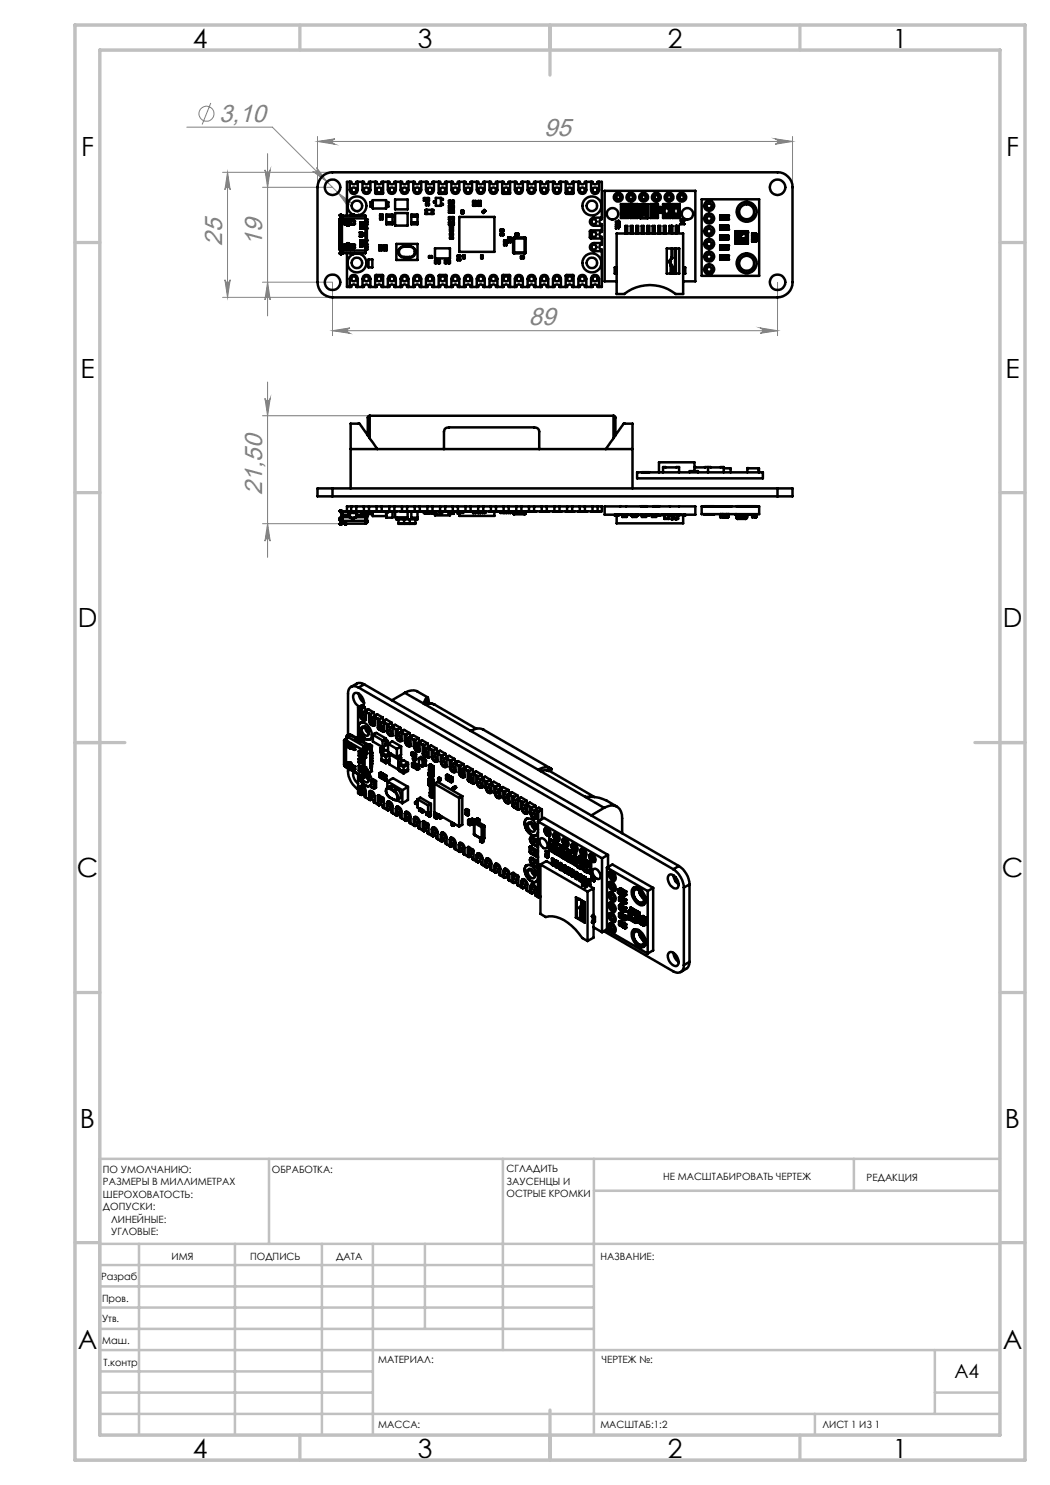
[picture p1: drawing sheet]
<svg xmlns="http://www.w3.org/2000/svg" width="210mm" height="297mm" viewBox="0 0 210 297" stroke-linecap="round" stroke-linejoin="round" font-family="sans-serif">
<defs><g id="words">
<g font-size="5.3">
<text x="38.5" y="9.5">4</text>
<text x="83.5" y="9.5">3</text>
<text x="133.6" y="9.5">2</text>
<text x="178.6" y="9.5">1</text>
<text x="16.2" y="31.3">F</text>
<text x="201.2" y="31.3">F</text>
<text x="16.1" y="75.5">E</text>
<text x="201.1" y="75.5">E</text>
<text x="15.5" y="125.5">D</text>
<text x="200.5" y="125.5">D</text>
<text x="15.4" y="175.5">C</text>
<text x="200.4" y="175.5">C</text>
<text x="16" y="225.5">B</text>
<text x="201" y="225.5">B</text>
<text x="15.5" y="269.8">A</text>
<text x="200.5" y="269.8">A</text>
<text x="38.5" y="291.5">4</text>
<text x="83.5" y="291.5">3</text>
<text x="133.6" y="291.5">2</text>
<text x="178.6" y="291.5">1</text>
</g>
<g font-size="5" fill="#808080">
<text x="43.8" y="24.3">3,10</text>
<text x="108.8" y="27.2">95</text>
<text x="44.4" y="49.2" transform="rotate(-90 44.4 49.2)">25</text>
<text x="52.4" y="49.2" transform="rotate(-90 52.4 49.2)">19</text>
<text x="105.8" y="65">89</text>
<text x="52.4" y="99" transform="rotate(-90 52.4 99)">21,50</text>
</g>
<text font-size="3.9" x="190.9" y="275.5">A4</text>
<g font-size="2">
<text x="20.6" y="234.6">ПО УМОЛЧАНИЮ:</text>
<text x="20.6" y="237.1">РАЗМЕРЫ В МИЛЛИМЕТРАХ</text>
<text x="20.6" y="239.6">ШЕРОХОВАТОСТЬ:</text>
<text x="54.4" y="234.6">ОБРАБОТКА:</text>
<text x="101.3" y="234.5">СГЛАДИТЬ</text>
<text x="101.3" y="237">ЗАУСЕНЦЫ И</text>
<text x="101.3" y="239.5">ОСТРЫЕ КРОМКИ</text>
<text x="132.6" y="236">НЕ МАСШТАБИРОВАТЬ ЧЕРТЕЖ</text>
<text x="173.3" y="236.2">РЕДАКЦИЯ</text>
<text x="20.6" y="242.1">ДОПУСКИ:</text>
<text x="22.2" y="244.6">ЛИНЕЙНЫЕ:</text>
<text x="22.2" y="247.1">УГЛОВЫЕ:</text>
<text x="34.3" y="252">ИМЯ</text>
<text x="50" y="251.9">ПОДПИСЬ</text>
<text x="67.2" y="251.9">ДАТА</text>
<text x="120.1" y="251.9">НАЗВАНИЕ:</text>
<text x="20.2" y="256.1">Разраб.</text>
<text x="20.4" y="260.3">Пров.</text>
<text x="20.4" y="264.4">Утв.</text>
<text x="20.5" y="268.8">Маш.</text>
<text x="20.7" y="273.1">Т.контр</text>
<text x="75.6" y="272.5">МАТЕРИАЛ:</text>
<text x="120.4" y="272.5">ЧЕРТЕЖ №:</text>
<text x="75.6" y="285.5">МАССА:</text>
<text x="120.1" y="285.6">МАСШТАБ:1:2</text>
<text x="164.5" y="285.6">ЛИСТ 1 ИЗ 1</text>
</g>
</g></defs>
<g fill="none" stroke="#808080" stroke-width=".2">
<path d="M37.4 25.4h17.1l17.9 17.9M42.2 20.6l-1.8 4.3M44.5 34.5h22M45.5 34.5l.5 3.5a.53 .53 0 0 0-.5-.5 .53 .53 0 0 0-.5 .5zM45.5 34.5v25M52.5 37.5h14M53 34a.53 .53 0 0 0 .5 .5 .53 .53 0 0 0 .5-.5l-.5 3.5zM53.5 30.7v32.5M62.5 34.3a.54 .54 0 0 0 .8 0 .54 .54 0 0 0 0-.8l2.1 2.9zM63.5 28.3l3.5-.5a.55 .55 0 0 0-.5 .5 .55 .55 0 0 0 .5 .6zM63.5 27.3v10.2M63.5 28.3h95"/>
<path d="M67.6 38.6l2.8 2a.54 .54 0 0 0-.7 .1 .54 .54 0 0 0 0 .7zM155 27.8l3.5 .5-3.5 .6a.55 .55 0 0 0 .5-.6 .55 .55 0 0 0-.5-.5zM158.5 27.3v10.2M44.5 59.5h22M45 55.9a.53 .53 0 0 0 .5 .6 .53 .53 0 0 0 .5-.6l-.5 3.6zM52.5 56.4h14M53.5 56.4l.5 3.6a.53 .53 0 0 0-.5-.6 .53 .53 0 0 0-.5 .6zM66.5 56.5v10.6M155.5 56.5v10.6M53 79.7a.53 .53 0 0 0 .5 .5 .53 .53 0 0 0 .5-.5l-.5 3.4zM53.5 76.4v35.1M66.5 66.1l3.5-.5a.55 .55 0 0 0-.5 .5 .55 .55 0 0 0 .5 .6z"/>
<path d="M66.5 66.1h89M152 65.6l3.5 .5-3.5 .6a.55 .55 0 0 0 .5-.6 .55 .55 0 0 0-.5-.5zM52.5 83.1h21.4M52.5 104.7h15.9M53.5 104.7l.5 3.5a.53 .53 0 0 0-.5-.5 .53 .53 0 0 0-.5 .5z"/>
<circle cx="41.3" cy="22.8" r="1.49"/>
</g>
<g fill="none" stroke="#c0c0c0" stroke-width=".65">
<path d="M60 5v5M110 5v10M160 5v5M15 48.5h5M200 48.5h5M15 98.5h5M200 98.5h5M15 148.5h10M195 148.5h10M15 198.5h5M200 198.5h5M15 248.5h5"/>
<path d="M200 248.5h5M60 287v5M110 282v10M160 287v5"/>
</g>
<g fill="none" stroke="#c0c0c0" stroke-width=".5">
<path d="M53.8 231.8v17M100.6 231.8v38.2M118.8 231.8v55.2M118.8 238.2h81.2M170.8 231.8v6.4M200 231.8h-180v55.2M20 248.8h180M20 257.3h98.8M20 253h98.8M27.8 248.8v38.2M47 248.8v38.2M64.4 248.8v38.2"/>
<path d="M74.6 248.8v38.2M85 248.8v17M20 265.8h98.8M20 261.5h98.8M20 278.5h54.6M20 274.3h54.6M20 270h180M187 278.5h13M187 270v12.8M20 282.8h180M163 282.8v4.2"/>
</g>
<path d="M15 5h190v287h-190zM20 10h180v277h-180z" fill="none" stroke="#c0c0c0" stroke-width=".7"/>
<g fill="#808080">
<path d="M67.6 38.6l2.1 2.8a.54 .54 0 0 1 0-.7 .54 .54 0 0 1 .7-.1zM62.5 34.3l2.9 2.1-2.1-2.9a.54 .54 0 0 1 0 .8 .54 .54 0 0 1-.8 0zM66.5 66.1l3.5-.5a.55 .55 0 0 0-.5 .5 .55 .55 0 0 0 .5 .6zM152 65.6l3.5 .5-3.5 .6a.55 .55 0 0 0 .5-.6 .55 .55 0 0 0-.5-.5z"/>
<path d="M45.5 34.5l.5 3.5a.53 .53 0 0 0-.5-.5 .53 .53 0 0 0-.5 .5zM45 55.9a.53 .53 0 0 0 .5 .6 .53 .53 0 0 0 .5-.6l-.5 3.6zM53 34a.53 .53 0 0 0 .5 .5 .53 .53 0 0 0 .5-.5l-.5 3.5zM53.5 56.4l.5 3.6a.53 .53 0 0 0-.5-.6 .53 .53 0 0 0-.5 .6zM53 79.7a.53 .53 0 0 0 .5 .5 .53 .53 0 0 0 .5-.5l-.5 3.4zM53.5 104.7l.5 3.5a.53 .53 0 0 0-.5-.5 .53 .53 0 0 0-.5 .5z"/>
<path d="M63.5 28.3l3.5-.5a.55 .55 0 0 0-.5 .5 .55 .55 0 0 0 .5 .6zM155 27.8l3.5 .5-3.5 .6a.55 .55 0 0 0 .5-.6 .55 .55 0 0 0-.5-.5z"/>
</g>
<g fill="none" stroke="#000" stroke-width=".5">
<path d="M64.4 35.3a2.87 2.87 0 0 1 2.1-.8h89a3 3 0 0 1 3 3v18.9a3 3 0 0 1-3 3.1h-89a3 3 0 0 1-3-3.1v-18.9a3.1 3.1 0 0 1 .9-2.2zM70 36.4v1.6a.79 .79 0 0 0 .7 .8 .79 .79 0 0 0 .8-.8v-1.6M72.5 36.4v1.6a.79 .79 0 0 0 .8 .8 .79 .79 0 0 0 .8-.8v-1.6M75 36.4v2.3l.1 .1 1.5-.1v-2.3M77.6 36.4v1.6a.79 .79 0 0 0 .8 .8 .79 .79 0 0 0 .8-.8v-1.6M79 39.9h2.5v2h-2.5zM80.1 36.4v1.6a.79 .79 0 0 0 .8 .8 .79 .79 0 0 0 .8-.8v-1.6M82.7 36.4v1.6a.79 .79 0 0 0 .7 .8 .79 .79 0 0 0 .8-.8v-1.6M84.8 39.6h1v.5h-1zM85 39.6v.5M85.2 36.4v1.6a.79 .79 0 0 0 .8 .8 .79 .79 0 0 0 .8-.8v-1.6M85.6 39.6v.5"/>
<path d="M87.2 39.6h1v1.6h-1zM87.7 36.4v2.3l.1 .1 1.5-.1v-2.3M88.2 39.8h.4v.2h-.4M90.3 36.4v1.6a.79 .79 0 0 0 .8 .8 .79 .79 0 0 0 .8-.8v-1.6M92.8 36.4v1.6a.79 .79 0 0 0 .8 .8 .79 .79 0 0 0 .8-.8v-1.6M95.4 36.4v1.6a.79 .79 0 0 0 .7 .8 .79 .79 0 0 0 .8-.8v-1.6M97.9 36.4v1.6a.79 .79 0 0 0 .8 .8 .79 .79 0 0 0 .8-.8v-1.6M100.4 36.4v2.3l.1 .1 1.5-.1v-2.3M103 36.4v1.6a.79 .79 0 0 0 .8 .8 .79 .79 0 0 0 .8-.8v-1.6M105.5 36.4v1.6a.79 .79 0 0 0 .8 .8 .79 .79 0 0 0 .8-.8v-1.6M108.1 36.4v1.6a.79 .79 0 0 0 .7 .8 .79 .79 0 0 0 .8-.8v-1.6M110.6 36.4v1.6a.79 .79 0 0 0 .8 .8 .79 .79 0 0 0 .8-.8v-1.6"/>
<path d="M113.1 36.4v2.3l.1 .1 1.5-.1v-2.3M115.7 36.4v1.6a.79 .79 0 0 0 .8 .8 .79 .79 0 0 0 .8-.8v-1.6M118.2 36.4v1.6a.79 .79 0 0 0 .8 .8 .79 .79 0 0 0 .8-.8v-1.6M140.3 39.9h11.5v15.3h-11.5zM67.9 49.9l.2 .2h5M67.9 43.9h.1M67.9 49.9h.1M67.9 49.9l.1 .1M67.9 43.1l.2 .1M67.9 43.1h.1M67.9 50.7h.1M67.9 49.9h.3"/>
<path d="M67.9 43.9h.3M67.9 43.9v6M67.9 50.7l.3 .2M68 43.8l-.1 .1M68.1 43.2h.1M68.1 50.5l-.2 .2M68.1 50.5h.1M68.1 43.2l.1 .1M68.1 50.5l.2 .2M68.2 43.9h.1M68.2 49.9h.1M68.2 49.9l.1 .2"/>
<path d="M68.2 43.3l.2 .1M68.2 43.3h.1M68.2 50.4h.1M68.2 42.9l.1 .2M68.2 42.9l.1 .1M68.2 43.9v6M68.2 42.9l-.3 .2M68.2 50.4l-.1 .1M68.3 43.7l-.1 .2M68.3 50.7h.1M68.3 50.7l-.1 .2M68.3 43.7h.1"/>
<path d="M68.3 50.1h.1M68.3 43.1l-.2 .1M68.3 43v.1M68.3 43.1h.1M68.4 43.7h.1M68.4 50.1h.1M68.4 43.1v.6M68.4 43.1h.1M68.4 50.1v.5M68.4 50.6h.1M68.4 50.3h.1M68.4 43.4h.1"/>
<path d="M68.4 50.3l-.2 .1M68.4 43.1v.3M68.4 43.7v6.4M68.4 50.3v.3M68.4 43.1h4.7M68.4 50.6l-.1 .1M68.4 50.6h4.7M68.9 44.2v.7M68.9 48.9v.7M68.9 49.6h.5M68.9 48.9h.5M68.9 44.9h.5"/>
<path d="M68.9 44.2h.5M69 44.2v.7M69 48.9v.7M69.1 44.2v.7M69.1 48.9v.7M69.3 44.2v.7M69.3 48.9v.7M69.3 44.3h.5M69.3 49.5h.5M69.4 49.7l.1 .2M69.4 45l.1 .1M69.4 44h.1"/>
<path d="M69.4 45h.1M69.4 44.9v.1M69.4 48.8h.1M69.4 49.7h.1M69.4 49.6v.1M69.4 44v.2M69.4 48.8v.1M69.4 43.1v-6.7h.8a.51 .51 0 0 0 .5 .5 .51 .51 0 0 0 .6-.5h1.5a.51 .51 0 0 0 .5 .5 .51 .51 0 0 0 .5-.5h1.5a.51 .51 0 0 0 .5 .5 .51 .51 0 0 0 .5-.5h1.6a.51 .51 0 0 0 .5 .5 .51 .51 0 0 0 .5-.5h1.5a.51 .51 0 0 0 .5 .5 .51 .51 0 0 0 .5-.5h1.5a.51 .51 0 0 0 .5 .5 .51 .51 0 0 0 .6-.5h1.5a.51 .51 0 0 0 .5 .5 .51 .51 0 0 0 .5-.5h1.5a.51 .51 0 0 0 .5 .5 .51 .51 0 0 0 .5-.5h1.6a.51 .51 0 0 0 .5 .5 .51 .51 0 0 0 .5-.5h1.5a.51 .51 0 0 0 .5 .5 .51 .51 0 0 0 .5-.5h1.5a.51 .51 0 0 0 .5 .5 .51 .51 0 0 0 .6-.5h1.5a.51 .51 0 0 0 .5 .5 .51 .51 0 0 0 .5-.5h1.5a.51 .51 0 0 0 .5 .5 .51 .51 0 0 0 .5-.5h1.6a.51 .51 0 0 0 .5 .5 .51 .51 0 0 0 .5-.5h1.5a.51 .51 0 0 0 .5 .5 .51 .51 0 0 0 .5-.5h1.5a.51 .51 0 0 0 .5 .5 .51 .51 0 0 0 .6-.5h1.5a.51 .51 0 0 0 .5 .5 .51 .51 0 0 0 .5-.5h1.5a.51 .51 0 0 0 .5 .5 .51 .51 0 0 0 .5-.5h1.6a.51 .51 0 0 0 .5 .5 .51 .51 0 0 0 .5-.5h1.5a.51 .51 0 0 0 .5 .5 .51 .51 0 0 0 .5-.5h.9v7.4a.49 .49 0 0 0-.5 .5 .49 .49 0 0 0 .5 .5v1.6a.49 .49 0 0 0-.5 .5 .49 .49 0 0 0 .5 .5v1.5a.49 .49 0 0 0-.5 .5 .49 .49 0 0 0 .5 .5v7.5h-.9a.51 .51 0 0 0-.5-.5 .51 .51 0 0 0-.5 .5h-1.5a.51 .51 0 0 0-.5-.5 .51 .51 0 0 0-.5 .5h-1.6a.51 .51 0 0 0-.5-.5 .51 .51 0 0 0-.5 .5h-1.5a.51 .51 0 0 0-.5-.5 .51 .51 0 0 0-.5 .5h-1.5a.51 .51 0 0 0-.6-.5 .51 .51 0 0 0-.5 .5h-1.5a.51 .51 0 0 0-.5-.5 .51 .51 0 0 0-.5 .5h-1.5a.51 .51 0 0 0-.5-.5 .51 .51 0 0 0-.5 .5h-1.6a.51 .51 0 0 0-.5-.5 .51 .51 0 0 0-.5 .5h-1.5a.51 .51 0 0 0-.5-.5 .51 .51 0 0 0-.5 .5h-1.5a.51 .51 0 0 0-.6-.5 .51 .51 0 0 0-.5 .5h-1.5a.51 .51 0 0 0-.5-.5 .51 .51 0 0 0-.5 .5h-1.5a.51 .51 0 0 0-.5-.5 .51 .51 0 0 0-.5 .5h-1.6a.51 .51 0 0 0-.5-.5 .51 .51 0 0 0-.5 .5h-1.5a.51 .51 0 0 0-.5-.5 .51 .51 0 0 0-.5 .5h-1.5a.51 .51 0 0 0-.6-.5 .51 .51 0 0 0-.5 .5h-1.5a.51 .51 0 0 0-.5-.5 .51 .51 0 0 0-.5 .5h-1.5a.51 .51 0 0 0-.5-.5 .51 .51 0 0 0-.5 .5h-1.6a.51 .51 0 0 0-.5-.5 .51 .51 0 0 0-.5 .5h-1.5a.51 .51 0 0 0-.5-.5 .51 .51 0 0 0-.5 .5h-1.5a.51 .51 0 0 0-.6-.5 .51 .51 0 0 0-.5 .5h-.8v-6.8M69.4 49.7l.1 .1M69.4 49.7h.3M69.4 44.1h.3M69.5 48.6l-.1 .2"/>
<path d="M69.5 43.9l-.1 .1M69.5 43.9h.1M69.5 45.1h.1M69.5 48.6h.1M69.5 49.8v.1M69.5 49.9h.1M69.5 49.8h.1M69.6 48.6l.1 .2M69.6 43.9l.1 .1M69.6 43.9h.1M69.6 45.1h.1M69.6 48.6h.1"/>
<path d="M69.6 49.8v.1M69.7 49.7l-.1 .2M69.7 45l-.1 .1M69.7 44h.1M69.7 44.1v.1M69.7 44.9h.1M69.7 45h.1M69.7 48.8h.1M69.7 48.9h.1M69.7 49.6h.1M69.7 49.7h.1M69.7 49.7l-.1 .1"/>
<path d="M69.7 49.6h1M69.7 48.9h1M69.7 44.9h1M69.7 44.1h1M69.7 44v.2M69.7 44.9v.1M69.7 48.8v.1M69.7 49.6v.1M69.8 44.3h.1M69.8 44.2v.1zM69.8 49.5h.1M69.8 49.5v.1"/>
<path d="M69.8 44.5l.1 .1 .2-.1M69.8 44.5h.1M69.8 49.3a.16 .16 0 0 1 .1-.2 .16 .16 0 0 1 .2 .2M69.8 49.3l.1-.2 .2 .2M69.8 49.3h.1M69.8 44.3v.2M69.8 49.3v.2M70 57.4v-1.6a.79 .79 0 0 1 .7-.8 .79 .79 0 0 1 .8 .8v1.6M70.1 44.5h.1M70.1 49.3h.1M70.1 44.2v.3M70.1 49.3v.3"/>
<path d="M70.3 43h.1M70.3 43l-.2 .1 .2-.1M70.3 50.8h.1M70.3 50.8l-.2-.2 .2 .2M70.3 43h.5M70.3 50.8h.5M70.7 48.9l.1 .1M70.7 44.1l.1 .2M70.7 44.2l.1 .1M70.7 44.1v.1M70.7 44.9h.1M70.7 48.9h.1"/>
<path d="M70.7 49.6h.1M70.8 43a1.9 1.9 0 0 1-.6-3.2 1.9 1.9 0 0 1 3.1 .8 1.9 1.9 0 0 1-2.1 2.5l-.3-.1M70.8 43l.2 .1-.2-.1M70.8 43h.1M70.8 50.8l.2-.2-.2 .2M70.8 50.8h.1M70.8 49.5l-.1 .1M70.8 44.8l-.1 .1M70.8 44.3h.1M70.8 44.8h.1M70.8 49h.1M70.8 49.5h.1"/>
<path d="M70.8 44.3v.5M70.8 49v.5M70.9 50.7a1.9 1.9 0 0 1 2.4 2.3 1.9 1.9 0 0 1-3.1 1 1.9 1.9 0 0 1 .5-3.2h.1M72 47.3h.3M72 46.5h.3M72 46.5v.8M72.1 44.5h.1M72.1 45.7h.1M72.1 49.3h.1M72.1 48.1h.1M72.1 45.7h1M72.1 48.1h1"/>
<path d="M72.1 44.5v1.2M72.1 48.1v1.2M72.2 44.5h.1M72.2 49.3h.1M72.3 46.5l.2 .2M72.3 46.5h.1M72.3 47.3h.1M72.3 47.3h-.3M72.3 46.5v.8M72.3 49.2l-.1 .1M72.3 49.2h.1M72.3 44.5h.1"/>
<path d="M72.3 44.5l.1 .1M72.3 49.2h.8M72.3 44.5h.8M72.4 49.2h-.1M72.4 48.8v.4M72.4 44.6v.3M72.4 49.2h.1M72.4 44.6h.1M72.4 45.3h.1M72.4 48.5h.1M72.4 48.8h.7M72.4 44.6v1h.7"/>
<path d="M72.4 44.9h.7M72.4 48.1v1.1M72.5 48.4l-.1 .1M72.5 48.4h.1M72.5 45.3h.1M72.5 45.3h.3M72.5 48.4h.3M72.5 57.4v-1.6a.79 .79 0 0 1 .8-.8 .79 .79 0 0 1 .8 .8v1.6M72.5 47.1l-.2 .2M72.5 46.7h.1M72.5 47.1h.1M72.5 46.7v.4"/>
<path d="M72.8 48.4l.3 .2M72.8 48.4h.1M72.8 45.3h.1M73.1 43.7h-5l-.2 .2M73.1 48.8v.4M73.1 44.5v.4M73.1 43.1v.6M73.1 43.7h.1M73.1 44.5h.1M73.1 49.2h.1M73.1 48.8v.1M73.1 50.1h.1"/>
<path d="M73.1 50.1v.5M73.1 45.1l-.3 .2M73.1 43.7v.8M73.1 44.9v.2M73.1 48.6v.2M73.1 49.2v.9M73.1 44.9h.1M73.1 45.7h.3M73.1 45.7h.1M73.1 48.1h.3M73.1 48.1h.1M73.1 48.9v.3"/>
<path d="M73.1 49.9h.3M73.1 43.9h.3M73.1 48.9h.3M73.1 44.9h.3M73.1 44.9v4M73.1 44.4h.3M73.1 49.4h.3M73.4 45.7h.1M73.4 48.1h.1M73.4 44.9h.1M73.4 48.9h.1M73.4 43.9v.5"/>
<path d="M73.4 43.9h.1M73.4 44.4h.1M73.4 49.4h.1M73.4 49.4v.5M73.4 49.9h.1M73.4 44.4v5M73.7 51.9h.8v1.6h-.8zM74.5 40.4h-.4v.9h.4M74.5 40h2.7v1.7h-2.7zM75 57.4v-2.3l.1-.1h1.5v2.4M75.8 49.9h.5M75.8 49.1h.5v1h-.5z"/>
<path d="M75.8 49.3h.5M76 42.9h.5v1h-.5zM76 43.7h.5M76 43.1h.5M76.8 49.9h.5M76.8 49.1h.5v1h-.5zM76.8 49.3h.5M77.2 40.4h.5v.9h-.5M77.3 42.9h1.2v2h-1.2zM77.3 44.5h1.2M77.3 43.3h1.2M77.6 57.4v-1.6a.79 .79 0 0 1 .8-.8 .79 .79 0 0 1 .8 .8v1.6"/>
<path d="M79 42.6h2.5v2.5h-2.5zM79.3 48.8h4.2v3.2h-4.2zM80.1 57.4v-1.6a.79 .79 0 0 1 .8-.8 .79 .79 0 0 1 .8 .8v1.6M80.8 49.2a1.13 1.13 0 0 0-1.1 1.2 1.13 1.13 0 0 0 1.1 1.1M80.8 49.2v.2M80.8 49.4a1.02 1.02 0 0 0-1 1 1.02 1.02 0 0 0 1 1M80.8 51.4v.1M80.8 49.4h1.2M80.8 49.2h1.2M80.8 51.4h1.2M80.8 51.5h1.2M82 49.4a1.02 1.02 0 0 1 1 1"/>
<path d="M82 49.2v.2M82 49.2a1.14 1.14 0 0 1 1.1 1.2M82 51.4v.1M82.3 42.9h1.2v2h-1.2zM82.3 44.5h1.2M82.3 43.3h1.2M82.7 57.4v-1.6a.79 .79 0 0 1 .7-.8 .79 .79 0 0 1 .8 .8v1.6M83 50.4h.1M83 50.4a.97 .97 0 0 1-1 1M83.1 50.4a1.09 1.09 0 0 1-1.1 1.1M85.1 42h1.6v.8h-1.6zM85.2 57.4v-1.6a.79 .79 0 0 1 .8-.8 .79 .79 0 0 1 .8 .8v1.6"/>
<path d="M85.2 40.7h.6v.3h-.6zM85.3 40.7v.3M85.4 42v.8M85.7 40.7v.3M85.8 51.2h.6v.3h-.6zM85.9 51.2v.3M86.3 51.2v.3M86.4 42v.8M87 49.7h3v2h-3zM87 52.1h1v.5h-1zM87.2 52.1v.5M87.2 40.3h-.4v.2h.4"/>
<path d="M87.7 57.4v-2.3l.1-.1h1.5v2.4M87.8 52.1v.5M88.2 40.8h.4v.2h-.4M89 52.1h1v.5h-1zM89.2 52.1v.5M89.8 43.4h1v.5h-1zM89.8 42h1v.5h-1zM89.8 40.1h1v.5h-1zM89.8 41.1h1v.5h-1zM89.8 44.4h1v.5h-1zM89.8 52.1v.5M90 45.3h.6v.3h-.6z"/>
<path d="M90 47.4h.6v.3h-.6zM90 46.7h.6v.3h-.6zM90 45.9h.6v.3h-.6zM90 40.1v.5M90 41.1v.5M90 42v.5M90 43.4v.5M90 44.4v.5M90.1 45.3v.3M90.1 45.9v.3M90.1 46.7v.3M90.1 47.4v.3"/>
<path d="M90.3 57.4v-1.6a.79 .79 0 0 1 .8-.8 .79 .79 0 0 1 .8 .8v1.6M90.5 45.3v.3M90.5 45.9v.3M90.5 46.7v.3M90.5 47.4v.3M90.6 40.1v.5M90.6 41.1v.5M90.6 42v.5M90.6 43.4v.5M90.6 44.4v.5M91.5 51.1h.5v1h-.5zM91.5 51.9h.5"/>
<path d="M91.5 51.3h.5M91.9 43.4h7v7h-7zM92.3 42.6h.3M92.3 42.2h.3M92.3 42.1h.3v.6h-.3zM92.6 51.1h.3v.6h-.3zM92.6 51.6h.3M92.6 51.2h.3M92.8 57.4v-1.6a.79 .79 0 0 1 .8-.8 .79 .79 0 0 1 .8 .8v1.6M94.6 41h.5M94.6 40.2h.5v1h-.5zM94.6 40.4h.5"/>
<path d="M95.4 57.4v-1.6a.79 .79 0 0 1 .7-.8 .79 .79 0 0 1 .8 .8v1.6M95.6 41h.5M95.6 40.2h.5v1h-.5zM95.6 40.4h.5M96.2 51.1h.3v.6h-.3zM96.2 51.6h.3M96.2 51.2h.3M96.5 42.3l.2 .2M96.8 42l.2 .3M96.9 42l.2 .2-.4 .4-.3-.2zM97.9 57.4v-1.6a.79 .79 0 0 1 .8-.8 .79 .79 0 0 1 .8 .8v1.6M100.1 46.7h.6v.3h-.6z"/>
<path d="M100.1 45.9h.6v.3h-.6zM100.2 45.9v.3M100.2 46.7v.3M100.4 57.4v-2.3l.1-.1h1.5v2.4M100.6 45.9v.3M100.6 46.7v.3M100.8 48.3h.5M100.8 48.1h.5v1h-.5zM100.8 48.9h.5M101.6 47.7h.5M101.6 48.3h.5M101.6 47.5h.5v1h-.5z"/>
<path d="M102.6 47.7h.2M102.6 50.5h.2M102.6 50.5l.2 .2M102.6 47.7v2.8M102.8 47.5v.2M102.8 47.5l-.2 .2M102.8 50.5v.2M102.8 47.7h2.1M102.8 47.5h2.1M102.8 50.5h2.1M102.8 47.7v2.8M102.8 50.7h2.1"/>
<path d="M103 57.4v-1.6a.79 .79 0 0 1 .8-.8 .79 .79 0 0 1 .8 .8v1.6M103.1 46.7h.6v.3h-.6zM103.2 46.7v.3M103.6 46.7v.3M104.2 51.3h.6v.3h-.6zM104.3 51.3v.3M104.7 51.3v.3M104.9 47.5v.2M104.9 47.7h.2M104.9 47.5l.2 .2M104.9 50.5h.2M104.9 50.5v.2"/>
<path d="M104.9 47.7v2.8M105.1 50.5l-.2 .2M105.1 47.7v2.8M105.5 57.4v-1.6a.79 .79 0 0 1 .8-.8 .79 .79 0 0 1 .8 .8v1.6M108.1 57.4v-1.6a.79 .79 0 0 1 .7-.8 .79 .79 0 0 1 .8 .8v1.6M110.6 57.4v-1.6a.79 .79 0 0 1 .8-.8 .79 .79 0 0 1 .8 .8v1.6M113.1 57.4v-2.3l.1-.1h1.5v2.4M115.7 57.4v-1.6a.79 .79 0 0 1 .8-.8 .79 .79 0 0 1 .8 .8v1.6M118.2 57.4v-1.6a.79 .79 0 0 1 .8-.8 .79 .79 0 0 1 .8 .8v1.6M120.4 48.6h-1.6a.81 .81 0 0 0-.8 .8 .81 .81 0 0 0 .8 .8h1.6M120.4 43.5h-1.6a.81 .81 0 0 0-.8 .8 .81 .81 0 0 0 .8 .9h1.6M120.4 46.1h-2.3l-.1 .1 .1 1.5h2.3"/>
<path d="M123.2 44.3h.6l-.2-.1h.2l.1 .2h-.7zM123.2 45.3h.7v.1h-.4l.2 .3-.2-.2-.3 .2 .3-.3zM123.2 44.8l.1-.1a.39 .39 0 0 1 .4-.1 .39 .39 0 0 1 .2 .4 .39 .39 0 0 1-.4 .2 .39 .39 0 0 1-.3-.4zM123.3 54.7h.1M123.3 53.5h.1M123.3 44.8h.4l.2 .1-.5 .1zM123.3 53.5h-.4v1.2h.4M123.3 53.5v1.2M123.3 46.7h13.3v12.1h-1.5a8.3 8.3 0 0 0-10.3 0h-1.5zM123.3 56.3h-2.4v-18.1h18.2v18.1h-2.5M124.2 40.8h1.5v2.8h-1.5zM124.3 40.9h1.2v2.6h-1.2z"/>
<path d="M124.5 41.4h.8v1.6h-.8zM124.5 42.6h.8M124.5 41.8h.8M124.8 42.2l.2 .1zM124.8 42h.1M124.8 42.1h.2zM124.8 42.4h.2zM124.8 42l.2-.1-.1 .1M124.9 42h.1M125.1 46.7v-1.5h.3v1.5M126 40.8h1.5v2.8h-1.5zM126.2 46.7v-1.5h.3v1.5"/>
<path d="M126.2 40.9h1.2v2.6h-1.2zM126.4 41.4h.9v1.6h-.9zM126.4 42.6h.9M126.4 41.8h.9M126.8 42.3h.1zM126.8 42h.1M126.8 42.4l.1 .1zM126.8 42.1l.1 .1zM127.2 46.7v-1.5h.4v1.5M128.1 40.8h1.4v2.9h-1.4zM128.2 41h1.2v2.5h-1.2zM128.3 46.7v-1.5h.4v1.5"/>
<path d="M128.4 41.4h.8v1.6h-.8zM128.4 42.6h.8M128.4 41.8h.8M128.7 42.3h.2zM128.7 41.9l.2 .1zM128.8 42h.1M128.7 42.4l.1 .1zM128.7 42.1l.1 .1zM129.4 46.7v-1.5h.5v1.5M130.1 40.8h1.5v2.8h-1.5zM130.2 40.9h1.2v2.6h-1.2zM130.4 41.4h.8v1.6h-.8z"/>
<path d="M130.4 42.6h.8M130.4 41.8h.8M130.5 46.7v-1.5h.5v1.5M130.7 41.9l.2 .1zM130.8 42h.1M130.7 42.4l.1 .1zM130.7 42.1l.1 .1zM130.8 42h-.1M131.7 46.7v-1.5h.3v1.5M131.7 42.1l.6 .4 .1-.2-.2-.1a.24 .24 0 0 1 .2 .2 .24 .24 0 0 1-.2 .2 .24 .24 0 0 1-.3-.2l-.1-.2-.1 .4zM131.8 41.4a.35 .35 0 0 1 .6 0 .35 .35 0 0 1-.2 .6 .26 .26 0 0 0 .1-.4 .26 .26 0 0 0-.4 0 .26 .26 0 0 0 0 .4l-.2-.2zM132.6 40.8h1.5v2.8h-1.5z"/>
<path d="M132.8 46.7v-1.5h.3v1.5M132.8 40.9h1.2v2.6h-1.2zM132.9 43h.9M132.9 41.4h.9M132.9 42.8h.9M132.9 41.4v1.6M132.9 41.7h.9M133.3 49.7h2.6v5h-2.6zM133.8 41.4v1.6M133.8 52.4l.8 1.4v.9M133.8 52.4h.1M133.9 52.2l-.1 .2"/>
<path d="M133.9 52.2h.1M134 52.3h.1M134 52.3l.8 1.4v1M134.1 54.7v-1.6l.4 .8v.8M134.3 49.7v1.8l-.4 .7M134.3 46.3h.1M134.3 46.3v-1.1v1.5M134.3 46.3h-.4v-1.1h.6v1.5M134.4 49.7v1.9l-.4 .7M134.4 40.8h1.5v2.8h-1.5zM134.6 40.9h1.2v2.6h-1.2zM134.8 43h.8"/>
<path d="M134.8 41.4h.8M134.8 41.4v.3h.8M134.8 41.7v1.1M135 49.7v5M135.2 49.7v5M135.3 46.3h.1M135.3 45.2h.1M135.3 45.2h-.2v1.5M135.3 45.2v1.5M135.4 45.2h.3v1.1h-.3M135.4 45.2v1.1M135.6 42.8h-.8v.2"/>
<path d="M135.6 41.4v1.6M136.1 44.8h.6l-.1-.2h.1l.2 .2zM136.2 43.8a.36 .36 0 0 1 .6 .1 .36 .36 0 0 1-.1 .5l-.1-.1a.25 .25 0 0 0 0-.4 .25 .25 0 0 0-.3 .1 .25 .25 0 0 0 .1 .3l-.2 .1-.1-.2zM136.6 54.7h.1M136.6 53.5h.1M136.7 53.5h.4v1.2h-.4M136.7 53.5v1.2M144 51.1h.1M144 51.9h.1M144 47.9h.1M144 47.1h.1M144 45.9h.1"/>
<path d="M144 49.1h.1M144 49.9h.1M144 43.1h.1M144 43.9h.1M144 43.1v.8M144 45.1v.8M144 47.1l.1 .8M144 49.1v.8M144 51.1v.8M144.1 51.1h.1M144.1 51.9h.1M144.1 47.1h.1"/>
<path d="M144.1 47.1h-.1M144.1 45.1h.1M144.1 45.9h.1M144.1 49.1h.1M144.1 43.1h.1M144.1 43.9h.1M144.1 51.1h1.5M144.1 51.9h1.5M144.1 47.1h1.5M144.1 47.9h1.5M144.1 45.1h1.5M144.1 45.9h1.5"/>
<path d="M144.1 49.1h1.5M144.1 49.9h1.5M144.1 43.1h1.5M144.1 43.9h1.5M144.5 51.1h.1M144.5 51.9h.1M144.5 47.1v.8M144.5 45.1h.1M144.5 45.9h.1M144.5 49.1h.1M144.5 49.9h.1M144.5 43.1h.1"/>
<path d="M144.5 43.9h.1M144.5 43.1v.8M144.5 45.1v.8M144.5 49.1v.8M144.5 51.1v.8M144.7 51.7h.1M144.7 47.7h.1M144.7 45.7h.1M144.7 49.7h.1M144.7 49.7v.1M144.7 43.7h.1M144.7 51.5v.1"/>
<path d="M144.7 51.6h.1M144.7 47.6v.1M144.7 47.6h.1M144.7 45.6v-.1v.2M144.7 45.6h.1M144.7 49.5h.1M144.7 49.5v.1M144.7 49.6h.1M144.7 49.5v.2M144.7 43.6h.1M144.7 45.6v.1M144.7 51.6v.1"/>
<path d="M144.8 51.6v.2l.1-.2M144.8 51.6v-.1l.1 .1M144.8 51.6l-.1 .1M144.8 47.7v.1M144.8 47.7v-.2l.1 .2M144.8 45.6v.2l.1-.2M144.8 45.6v-.1l.1 .1M144.8 49.6v.2M144.8 43.6v.2l.1-.2M144.8 43.6v-.1l.1 .1M144.8 43.6h-.1M144.8 43.6l-.1 .1"/>
<path d="M144.8 51.5v.1M144.8 51.5l.1 .2-.1-.1M144.8 47.7l.1-.1-.1 .1M144.8 47.7h.1M144.8 45.5l.1 .3zM144.8 49.5v.1M144.8 49.5l.1 .1M144.8 49.6v.1M144.8 49.5v.2M144.8 43.5v.1M144.8 43.5l.1 .2-.1-.1M144.9 51.6v.1"/>
<path d="M144.9 51.6l.1-.1v.1M144.9 51.7h.1M144.9 51.6h.1M144.9 47.6v.1M144.9 47.6h.1M144.9 47.7v.1M144.9 47.7l-.1 .1M144.9 45.6v.1M144.9 45.6h.1M144.9 45.6l.1-.1v.1M144.9 49.6v.1M144.9 49.7v.1"/>
<path d="M144.9 49.6l-.1 .2M144.9 43.6v.1M144.9 43.6v-.1l.1 .1M144.9 43.7h.1M144.9 43.6h.1M144.9 47.7h.1M144.9 49.7h.1M144.9 45.7h.1M144.9 49.5v.1M144.9 49.5v.2M144.9 49.5l.1 .1M145 51.6v.1"/>
<path d="M145 51.6l-.1 .1M145 47.6v.1M145 47.7l-.1 .1M145 47.6l-.1 .1M145 45.6l-.1 .1M145 49.6v.1M145 49.6l-.1 .1M145 49.7l-.1 .1M145 43.6v.1M145 43.6l-.1 .1M145.2 51.1h.1M145.2 51.9h.1"/>
<path d="M145.2 47.1v.8M145.2 45.1h.1M145.2 45.9h.1M145.2 49.1h.1M145.2 49.9h.1M145.2 43.1h.1M145.2 43.9h.1M145.2 43.1v.8M145.2 45.1v.8M145.2 49.1v.8M145.2 51.1v.8M145.6 51.1h.1"/>
<path d="M145.6 51.9h.1M145.6 47.1h.1M145.6 47.9h.1M145.6 45.1h.1M145.7 45.1h.1M145.6 45.9h.1M145.6 49.1h.1M145.6 49.9h.1M145.6 43.9h.1M145.6 43.1h.1M145.6 43.1v.8M145.6 45.1v.8"/>
<path d="M145.6 47.1v.8M145.6 49.1v.8M145.6 51.1v.8M145.7 47.9h-.1M147.1 46.2h2.5v2.6h-2.5zM147.2 46.5l.1 .1M147.2 48.3h.1M147.2 46.7h.1M147.2 46.5h.1M147.2 46.5v2.1h.1M147.2 46.7h.3M147.2 48.3h.3"/>
<path d="M147.2 48.3l.3 .3M147.2 46.7v1.6M147.3 48.5h-.1l.1 .1M147.3 46.4l-.1 .1M147.3 46.4h2.1M147.3 48.6h2.1M147.3 46.4l.1 .1M147.4 48.5l-.1 .1M147.5 48.3v.1M147.5 46.7v1.6M147.5 46.4v.3M147.5 46.7h.1"/>
<path d="M147.5 48.4v.2M147.5 46.4l-.3 .3M147.5 46.4h.1M147.5 48.6h.1M147.5 48.4h1.6M147.5 46.4h1.6M147.5 46.7h1.6M147.5 48.6h1.6M147.7 47.3h.2l-.1 .2zM147.7 48h.4zM147.7 47.8h.1M147.7 47.8h.3"/>
<path d="M147.7 47.9h.1M147.8 47.4h.1M147.8 47.6v.1h.2M147.8 47.6h.1M147.8 47.6l-.1 .1h.4l-.1-.1M147.8 47.1h.1M147.8 48.2h.1M147.8 48.2l.2 .1M147.8 47.9h.1M147.8 47.9v.1M147.9 47.2h.1M147.9 47h.1"/>
<path d="M147.9 47.9h.1M147.9 47.1h.1M147.9 47.3v.1M147.9 48.2v.1M147.9 47.1v.1h.2M147.9 47.7h.1M147.9 48.2h.1M147.9 47.4h.1M148 48.1l-.3 .1v.1M148 48.1l.1 .1M148 48.1h.1M148 48.2h.1"/>
<path d="M148 48.2h-.1M148 47h-.3v.2l.3-.1M148 47h.1M148.1 46.9h.1M148 47.6h.1M148 47.9h.1M148 47.8h.1M148 47.1h.1M148 46.7h-.2l.2 .1M148 46.7l.1 .2M148 48.2l.1 .1M148.1 46.7h-.4l.1 .2h.2"/>
<path d="M148.1 47.3v.2l-.2-.1M148.1 47v.2M148.6 48h.3zM148.6 47.8h.3zM148.6 47.8h.1M148.6 47.8h.2M148.6 48h.1M148.6 48h.2M148.7 47.8v.2M148.8 47.8v.2M148.8 47.8h.1M148.8 47.8v.3l-.2-.1"/>
<path d="M148.9 47.8h.1M149.1 46.4v.3M149.1 46.4l.3 .3M149.1 46.7h.1M149.1 48.4v.2M149.1 48.6h.1M149.1 46.4h.1M149.2 48.3h.2M149.2 46.7h.2M149.2 48.3l-.1 .1M149.2 46.7v1.6M149.3 48.5v.1"/>
<path d="M149.3 46.4v.1M149.3 46.4l.2 .1M149.4 48.5h.1l-.2 .1M149.4 46.4l.1 .1M149.4 48.3l-.3 .3M149.4 46.7h.1M149.4 48.3h.1M149.4 46.7v1.6M149.5 46.5l-.1 .1M149.5 46.5h.1M149.5 46.5v2.1h-.1M150.4 47.1h.8"/>
<path d="M150.4 47.9h.8M150.4 46.7h.1M150.4 48.3h.1M150.4 46.7v1.6M150.5 46.7h.1M150.5 46.7h-.1M150.5 48.3h.1M150.5 46.7h.7M150.5 46.7v1.6M150.5 48.3h.7M150.8 47.5l.2 .1M150.8 47.5h.1"/>
<path d="M150.9 47.4h.1M150.9 47.5h.2M150.9 47.5h.1M150.9 47.6h.1M150.9 47.6l.1 .1M151 47.5h.1l-.1 .1M151 47.5h-.2M151 47.5h.1M151 47.6h.1M151 47.6v.1M151 47.7h.1M151 47.4l-.1 .1"/>
<path d="M151 47.4h.1M151.1 47.4h.1M151.1 47.4h-.1M151.1 47.4l-.2 .1M151.1 47.5h.1M151.2 46.7h.1M151.2 48.3h.1M151.2 46.7v1.6M66.5 97.7h-3v1.6h3M66.5 97.7v1.6M66.5 99.3h89M66.5 97.7h89"/>
<path d="M70.1 89.8v-5.1h1.8l3.6 5.1M70.1 89.8h56.4M70.1 89.8v7.9M73.9 83.1l-.3 .3v3.7M73.9 83.1v4.5M73.9 83.1h48.8M88.8 89.8v-3.1a.93 .93 0 0 1 1-1.2h17.3a.87 .87 0 0 1 .7 1.2v3.1M121.2 89.8l3.5-5.1h1.8v5.1M122.7 83.1l.4 .3v3.7M122.7 83.1v4.5M126.5 89.8v7.9M127.4 94.5h25.2v1.2h-25.2z"/>
<path d="M128.4 94.4h1.5M128.4 94.4v.1M129.9 94.4v.1M132.6 94.5v-1.1h3.2v1.1M137.9 94.5v-.3h1.7v.3M138.9 93.4h5.8v1.1M138.9 94.2v-1.7h-7.1v2M141.6 93.4v1.1M144.7 93.7h1.4v.8M149.5 94.5v-.9l2.3 .1v.8M151.7 93.7v.8M155.5 97.7h3v1.6h-3"/>
<path d="M155.5 97.7v1.6M67.9 104l.2 .2h5.3M67.9 103.7h.1M67.9 104h.1M67.9 104l.1 .1M67.9 104.8h.1M67.9 102.2l.2 .2M67.9 102.2h.1M67.9 103.7v.3M67.9 103.7h.3M67.9 104h.3M67.9 104.8l.3 .1"/>
<path d="M68 103.6l-.1 .1M68.1 104.6h.1M68.1 104.6l-.2 .2M68.1 102.4h.1M68.1 104.6l.2 .2M68.1 102.4l.1 .1M68.2 103.7h.1M68.2 104h.1M68.2 104l.1 .2M68.2 104.5v.1M68.2 102.5l.2 .1M68.2 102.4v.1"/>
<path d="M68.2 102.4l.2 .1M68.2 102.1l.1 .1M68.2 103.7v.3M68.2 104.6h-.1M68.2 104.5l-.1 .1M68.2 102.1l-.3 .1M68.3 103.5l-.1 .2M68.3 104.2h.1M68.3 104.8l-.1 .1M68.3 104.8h.1M68.3 102.2h.1M68.3 103.5h.1"/>
<path d="M68.3 102.2l-.2 .2M68.3 102.2l.1 .1M68.4 103.5h.1M68.4 103.5h-.3l-.2 .2M68.4 104.2h.1M68.4 103v.4M68.4 103h.1M68.4 103.4h.1M68.4 104.2v.5M68.4 104.7h.1M68.4 102.3v.1M68.4 104.5h.1"/>
<path d="M68.4 104.4l-.2 .1M68.4 104.5l-.2 .1M68.4 102.5h.1M68.4 102.3h.1M68.4 102.3v.7M68.4 103.4v.8M68.4 104.5v.2M68.4 102.3h1.8M68.4 104.7l-.1 .1M68.4 103.4h1.5M68.4 104.7h4.7M68.4 102.4h1.4"/>
<path d="M68.4 103h1.4M68.4 102.4v.6M68.4 103.4v.1M68.9 104.7l.2 .2 .2-.2M69.8 102.5h1.5M69.8 103l.1 .4M69.8 103h.1M69.8 102.4h.1M69.8 102.3v.1M69.8 102.3h.3M69.8 102.6h.3M69.8 102.4v.6"/>
<path d="M69.9 103.4l.5 .2M69.9 103.4h.1M70 102.3h.1M70 102.3h1.5M70.1 103.5h.9M70.1 102.3h.2M70.1 102.3h.1M70.1 102.6h.2M70.1 102.3v.3M70.2 102.3h1.1M70.2 101.3h1.1M70.2 101.3h-.8v1"/>
<path d="M70.2 101.3l.1 1.3M70.3 102.3h.1M70.3 102.6h.5M70.3 102.3h.5M70.4 103.6h.1M70.4 103.6h.3M70.7 103.6h.1M70.8 102.3h.2M70.8 102.3h.1M70.8 102.6h.2M70.8 102.3v.3M71 102.3h.1"/>
<path d="M71 102.3h.3M71 102.6h.3M71 102.3v.3M71.2 103.4l-.5 .2M71.2 103.4h.1M71.2 103.4h1.9M71.3 101.3h1.5M71.3 102.3h1.5M71.3 101.3v1M71.3 103l-.1 .4M71.3 103h.1M71.3 102.4h.1"/>
<path d="M71.3 102.3v.1M71.3 102.4h1M71.3 103h1.8M71.3 102.4v.6M71.5 102.3h.1M72.3 102.6h.8v.1l-.6 .1M72.3 102.6l.2 .2M72.3 102.6h.1M72.3 102.4h.1M72.3 102.3v.1zM72.3 102.4v.2M72.4 102.4h.1"/>
<path d="M72.5 102.3h.2M72.5 102.3h.1M72.5 102.6h.2M72.5 102.3v.3M72.5 102.3h1.6M72.5 102.8h.1M72.5 102.8h.3M72.7 102.6l.5-.1-.1 .5M72.7 102.3h.1M72.7 102.3h.4M72.7 102.3v.3M72.8 102.3h1"/>
<path d="M72.8 101.3h1M72.8 101.3v1M72.8 102.8l.3 .1M72.8 102.8h.1M73.1 103v.4M73.1 103.4h.1M73.1 103h.1M73.1 104.2h.1M73.1 104.2v.5M73.1 102.9v.1M73.1 103.4v.8M73.1 102.3l.3 .3"/>
<path d="M73.1 104.3v.2M73.1 104.7h.1M73.1 103.8h.3M73.1 103.3h.3M73.3 102.4h.1M73.4 103.8h.1M73.4 102.4h.1M73.4 102.6h.1M73.4 103.3h.1M73.4 103.3v.5M73.4 104.2h.1M73.4 104.4h.1"/>
<path d="M73.4 104.4l-.3 .3M73.4 102.3v.1M73.4 102.6v.7M73.4 103.8v.6M73.7 102.3v.5h.8v-.4M73.8 101.3h1.5M73.8 102.3h4.1M73.8 101.3v1M74.1 102.3h.1M74.1 102.3v.1h.4M74.5 102.3v.9h2.7v-.9M75 102.3h.1"/>
<path d="M75 102.3h.2M75.2 102.3h.1M75.3 101.3v1h1v-1M75.3 101.3h1M76.3 101.3h1.6M76.4 102.3h.1M76.4 102.3h.2M76.6 102.3h.1M77.2 102.6h.1M77.6 102.3h.1M77.6 102.3h1.6M77.7 102.3v.1h-.5"/>
<path d="M77.9 102.3h1M77.9 101.3h1M77.9 101.3v1M78.5 102.3v1.2h-1.2v-1.1M78.9 101.3h1.5M78.9 102.3h1.5M78.9 101.3v1M79 102.3v1.2h2.5v-1.2M79.2 102.3h.1M79.7 104.7v.1h1.1M79.7 104.7h1.1M79.7 103.9v.8"/>
<path d="M80.1 102.3h.1M80.1 102.3h1.6M80.4 102.3h1M80.4 101.3h1M80.4 101.3v1M80.8 104.7v.1M80.8 104.7h1.2M80.8 103.9v.8M80.8 104.8h1.2M81.4 101.3h1.5M81.4 102.3h1.5M81.4 101.3v1"/>
<path d="M81.7 102.3h.1M82 104.7h1.1M82 104.7v.1M82 103.9v.8M82.3 102.3v1.2h1.2M82.7 102.3h.1M82.7 102.3h1.5M82.9 102.3h1.1M82.9 101.3h1.1M82.9 101.3v1M83.1 104.7l-.1 .1h-1M83.1 103.9v.8"/>
<path d="M83.5 102.3v1.6h-4.2v-.4M84 101.3h1.5M84 102.3h1.5M84 101.3v1M84.2 102.3h.1M84.8 102.3v.3h1v-.3M85 102.3v.3M85.2 102.3h.1M85.2 102.3h1.6M85.4 102.6v.1M85.5 102.3h1M85.5 101.3h1"/>
<path d="M85.5 101.3v1M85.6 102.3v.3M86.4 102.3v.4M86.5 101.3h1.5M86.5 102.3h4.1M86.5 101.3v1M86.7 102.3v.4h-1.6v-.1M86.8 102.3h.1M86.8 102.3v.1h.4M87.2 102.3v.6h1v-.6M87.7 102.3h.1M87.7 102.3h.2"/>
<path d="M87.9 102.3h.1M88 101.3v1h1v-1M88 101.3h1M88.6 102.3v.1h-.4M89 101.3h1.6M89.1 102.3h.1M89.1 102.3h.2M89.3 102.3h.1M89.8 102.3v.5h1v-.5M89.8 102.6h1M90 102.3v.8h-3v-.7M90.3 102.3h.1"/>
<path d="M90.3 102.3h1.6M90.6 102.3h1M90.6 101.3h1M90.6 101.3v1M90.6 102.3v.5M91.5 102.3v.5h.4M91.6 101.3h1.5M91.6 102.3h1.5M91.6 101.3v1M91.9 102.3h.1M91.9 102.3v.9h7v-.9M92.3 102.3v.3h.3v-.3"/>
<path d="M92.8 102.3h.1M92.8 102.3h1.6M93.1 102.3h1M93.1 101.3h1M93.1 101.3v1M94.1 102.3h2.6M94.1 101.3h1.5M94.1 101.3v1M94.4 102.3h.1M94.6 102.3v.3h.5v-.3M95.4 102.3h.1M95.4 102.3h1.5"/>
<path d="M95.6 101.3h1.1M95.6 101.3v1.3h.5v-.3M96.4 102.3v.3h.7v-.3M96.5 102.3v.3M96.7 101.3h1.5M96.7 102.3h1.5M96.7 101.3v1M96.8 102.3v.3M96.9 102.3v.3M96.9 102.3h.1M97.9 102.3h.1M97.9 102.3h1.6"/>
<path d="M98.2 102.3h1M98.2 101.3h1M98.2 101.3v1M99.2 101.3h1.5M99.2 102.3h4.1M99.2 101.3v1M99.5 102.3h.1M100.2 102.3v.3M100.4 102.3h.1M100.4 102.3h.2M100.6 102.3v.3M100.6 102.3h.1"/>
<path d="M100.7 101.3h1M100.7 101.3v1.3h-.6v-.3M100.8 102.3v.3h.5v-.3M101.6 102.3v.3h.5v-.3M101.7 101.3v1h-1M101.7 101.3h1.6M101.8 102.3h.1M101.8 102.3h.2M102 102.3h.1M102.6 102.7h.2M102.6 102.7l.2 .2M102.6 102.3v.4"/>
<path d="M102.8 102.7v.2M102.8 102.3v.4M102.8 102.9h2.1M102.8 102.7h2.1M103 102.3h.1M103 102.3h1.6M103.1 102.3v.3h.6v-.3M103.2 102.3v.3M103.3 102.3h1M103.3 101.3h1M103.3 101.3v1M103.6 102.3v.3"/>
<path d="M104.3 101.3v1M104.3 101.3h1.5M104.3 102.3h1.5M104.6 102.3h.1M104.9 102.7h.2M104.9 102.7v.2M104.9 102.3v.4M105.1 102.7l-.2 .2M105.1 102.3v.4M105.5 102.3h.1M105.5 102.3h1.6M105.8 102.3h1"/>
<path d="M105.8 101.3h1M105.8 101.3v1M106.8 101.3h1.5M106.8 102.3h1.5M106.8 101.3v1M107.1 102.3h.1M108.1 102.3h.1M108.1 102.3h1.5M108.3 102.3h1.1M108.3 101.3h1.1M108.3 101.3v1M109.4 101.3h1.5"/>
<path d="M109.4 102.3h1.5M109.4 101.3v1M109.6 102.3h.1M110.6 102.3h.1M110.6 102.3h1.6M110.9 102.3h1M110.9 101.3h1M110.9 101.3v1M111.9 101.3h1.5M111.9 102.3h4.1M111.9 101.3v1M112.2 102.3h.1"/>
<path d="M113.1 102.3h.1M113.1 102.3h.2M113.3 102.3h.1M113.4 101.3v1h1v-1M113.4 101.3h1M114.4 101.3h1.6M114.5 102.3h.1M114.5 102.3h.2M114.7 102.3h.1M115.7 102.3h.1M115.7 102.3h1.6M116 102.3h1"/>
<path d="M116 101.3h1M116 101.3v1M117 101.3h1.5M117 102.3h1.5M117 101.3v1M117.3 102.3h.1M118.2 102.3h.1M118.2 102.3h1.6M118.5 102.3h1M118.5 101.3h1M118.5 101.3v1M119.5 101.3h.9v1h-.9"/>
<path d="M119.5 101.3v1M119.8 102.3h.1M120.9 101.3h18.2v1.6h-18.2zM122.9 102.9v.2l.4 .1M123.2 102.9v.1M123.2 102.9l.4 .1M123.3 103v1.7h13.3v-1.7M123.5 103h.1M123.6 103h.2M123.6 102.9v.1M123.8 102.9v.1M123.9 102.9l-.1 .1"/>
<path d="M124 101.2h.1M124.2 102.9v.1M124.5 103v.4h.8v-.4M125.2 101.2v.1M125.4 103l-.1 .1M125.7 102.9v.1M126 102.9v.1M126.2 103v.1h.2M126.4 103v.4h.9v-.4M127.5 102.9v.1M127.6 102.9v.2h-.3M128.1 102.9v.1"/>
<path d="M128.3 103l.1 .1M128.4 103v.4h.8v-.4M128.9 101.2l-.7 .1M128.9 101.2l.5 .1M128.9 101.2v.1M129.5 102.9v.1M129.9 102.9v.2h-.5v-.1M130.1 102.9v.1M130.4 103v.4h.8v-.4M130.7 101.3h1.2M131.6 102.9v.1M131.7 102.9v.2h.3v-.1"/>
<path d="M132.4 102.9l-.7 .1M132.6 102.9v.1M132.8 103v.1h.1M132.9 103.8h.9M133.7 103.7l.1 .1M133.7 103l.1 .8M133.7 103h-.7l-.1 .8M133.7 103.7l-.8 .1M133.7 103v.7M133.9 103v.1h.4v.8h.2v-.9M134 101.2v.1M134.1 102.9v.1"/>
<path d="M134.4 102.9h.1M134.8 103v.8M134.8 103.8h.8M134.8 103h.1M134.8 103.7v.1M134.8 103h.8M134.8 103.7h.8M134.8 103v.7M135.1 103.8v.1l.2-.1M135.6 103.7v.1M135.6 103h.1M135.6 103v.7"/>
<path d="M135.6 103v.8M135.7 103l-.1 .1M135.8 101.2v.1M135.9 102.9v.1M136.1 102.9h.8M137.1 102.9v.2l-.5 .1M140.3 101.3h11.5v1.5h-11.5zM140.8 102.9h1M140.8 102.8v.1M141.8 102.9h1M141.8 101.2l1 .1M141.8 101.2l-1 .1"/>
<path d="M141.8 101.2v.1M141.8 102.8v.1M142.8 102.8v.1M142.9 101.3h.1M143 101.3h.1M143.1 101.3h.1M143.4 101.3h.1M143.7 101.3h.1M143.8 101.3h.1M143.9 101.3h.1M144 101.3h.1M144 102.8h.1"/>
<path d="M144 103.4h.1M144 102.8v.6M144.1 101.3h.1M144.1 103.4h.1M144.1 102.8h.1M144.1 103.4h1.5M144.2 101.3h.1M144.5 102.8v.6M144.5 102.8h.1M144.5 101.3h.1M144.7 103.4h.1M144.7 101.3h.1"/>
<path d="M144.8 103.4h.1M144.9 103.4h.1M144.9 101.3h.1M145 103.4h.1M145 101.3h.1M145.2 101.3h.1M145.2 102.8v.6M145.2 102.8h.1M145.5 101.3h.1M145.6 101.3h.1M145.6 102.8h.1M145.6 103.4h.1"/>
<path d="M145.6 102.8v.6M145.7 102.8h.1M145.7 103.4h-.1M145.9 101.3h.1M146.1 101.3h.1M147.1 102.8v.2h2.5v-.1M147.2 103.1l.1 .1M147.2 103.1h.1M147.2 103.1v.1M147.2 103v.1M147.2 103.5h.3M147.2 103.5l.3 .3"/>
<path d="M147.2 103.2v.3M147.2 103.2h.1M147.3 103.2h.1M147.3 103v.1M147.3 103.1h2.1M147.3 102.9h2M147.3 103.1l.1 .1M147.3 102.8v.1M147.4 103.2h.1M147.5 103.1v.1M147.5 103.5v.3M147.5 103.2h1.6"/>
<path d="M147.5 103.2v.3M147.5 103.5h1.6M147.5 103.8h1.6M149.1 103.2h.2M149.1 103.1v.1M149.1 103.5h.3M149.1 103.5v.3M149.1 103.2v.3M149.3 103.2h.1M149.3 102.9h2M149.3 101.2l2 .1M149.3 101.2l-2 .1"/>
<path d="M149.3 103.1v.1M149.3 101.2v.1M149.3 102.8v.1M149.4 103.1h.1M149.4 103.2h.1M149.4 103v.1M149.4 103.5l-.3 .3M149.4 103.2v.3M149.5 103.1l-.1 .1M149.5 103v.1M150.4 103.4h.8M150.4 103.4h.1"/>
<path d="M150.4 102.9v.5M150.5 102.9v.5M150.5 103.4h.7M150.8 103.4h.1M151 103.4h.1M151.1 103.4h.1M151.2 102.9v.5M151.2 103.4h.1M151.3 102.8v.1M151.4 101.3h.1M151.4 101.3h.2M151.5 101.3h.1"/>
<path d="M151.6 101.3h.1M71.7 137.5a1.29 1.29 0 0 0-1.5-.1 1.29 1.29 0 0 0-.6 1.3v8.3M71.7 137.5l63 36.3M71.8 138.7l.2 1 .8 .8M72.8 136.9a1.5 1.5 0 0 0-1.5-.2l-1.1 .7M72.8 136.9l-1.1 .6M72.8 136.9l63 36.3M81 138.6a2.58 2.58 0 0 1 2.5-.3l2 1.1M81 138.6l3.7 2.1M81 138.6l-2.6 1.4M68.8 148.1h.1M68.8 153h.1"/>
<path d="M68.8 148.1l.1 5M68.8 153l.1 .1M68.8 148.1l.1 .1M68.9 148.2h.1M68.9 153.1h.1M68.9 153.1l.2 .1M68.9 148.2v4.9M69 147.9l-.2 .2M69 147.9h.1M69 147.9l.1 .1M69.1 148.1l-.2 .1M69.1 148l-.2 .2"/>
<path d="M69.1 148v.1M69.1 153.2v.1M69.1 153.2h.1M69.1 148.1h.1M69.1 148h.1M69.1 147.9h.1M69.2 148h.1M69.2 153.2v.1M69.2 153.2h.1M69.2 153.3h.1M69.2 148.1h.1M69.2 148v.1"/>
<path d="M69.2 153.3l.1 .2 3.3 1.9M69.2 153.2l-.1 .1M69.2 148.1l3.3 1.9M69.2 148v5.2M69.2 153.3l3.3 1.9M69.4 147.3v.1M69.4 147.3h.1M69.4 147.1v.2M69.4 147.4l.1 .1M69.4 147.1h.1M69.5 147.3l.1 .1M69.5 148.8h.1"/>
<path d="M69.5 148.8v.6M69.5 152.6v.7M69.5 147.3h-.1M69.5 152.6v.1M69.5 148.6v.2M69.5 147.2l.1-.2-.1 .3M69.5 147.2v.1M69.5 152.5h.1M69.5 148.6l.3 .2M69.5 152.5l.3 .2M69.5 149.4h.3M69.5 148.6v.1"/>
<path d="M69.5 152.5v.1M69.5 152.7v.6M69.5 148.8h.3M69.5 147.2l.1 .2M69.5 153.3h.3M69.5 152.7h.3M69.6 147.4h.1M69.6 147.4l-.4 .6M69.6 147.4l3.3 1.9M69.6 152.5l-.1 .1M69.6 153.7a4.7 4.7 0 0 0 2 4.2M69.6 147h.1"/>
<path d="M69.7 146.9h.1M69.7 146.9l.3 .1M69.7 146.9l-.3 .2M69.7 146.9l-.1 .1M69.8 146.9l.2 .1M69.8 148.8v.6M69.8 152.7v.6M69.8 146.9h-.2M69.8 146.9l-.4 .2M69.8 153.2l.1 .1M69.8 152.7h.1M69.8 149.4h.1"/>
<path d="M69.8 148.8h.1M69.8 153.2v.1M69.8 149.3v.1M69.8 153.1v.1M69.8 148.8v.5M69.8 152.7v.4M69.9 153h.1M69.9 153.4l.1 .1M69.9 149.5l.1 .1M69.9 148.7h.1M69.9 148.8h.1M69.9 149.5h.1"/>
<path d="M69.9 149.4h.1M69.9 152.6h.1M69.9 152.7h.1M69.9 153.4h.1M69.9 153.3h.1M69.9 148.7l-.1 .6M69.9 149.4v.1M69.9 152.6l-.1 .5M69.9 153.3v.1M69.9 149.2l.2 .1M70 152.5l-.1 .1M70 148.7h-.1"/>
<path d="M70 149.6h.1M70 153.5h.1M70 148.7h.1M70 147h.1M70 152.5h.1M70 152.5v.1M70 149.6v.1M70 153.5v.1M70 147v.1M70 147.1h.1M70 152.6l.1 .1M70 148.7l.1 .1"/>
<path d="M70 149.7h.1M70 152.6h.1M70 153.6h.1M70 153h.1M70 147.1l-.4 .3M70 153h-.1l.2 .2M70.1 148.7l-.2 .1M70.1 152.6l-.2 .1M70.1 153.5l-.1 .1M70.1 149.6l-.1 .1M70.1 148.9h.1M70.1 149.5h.1"/>
<path d="M70.1 147.1l.2-.1 1.1 .6M70.1 149.4v.1M70.1 147.1h.1M70.1 152.8h.1M70.1 153.4h.1M70.1 153.3v.1M70.1 152.9v.1M70.1 148.8h.1M70.1 149.6h.1M70.1 152.7h.1M70.1 153.5h.1M70.1 148.8v.1"/>
<path d="M70.1 149.3v.1M70.1 149.5v.1M70.1 152.7v.1M70.1 153.2v.1M70.1 153.4v.1M70.1 148.9l.7 .5M70.1 152.8l.7 .4M70.1 152.9l-.1 .1M70.1 153.5h-.1M70.1 153.4l.7 .4M70.1 149.5l.7 .5M70.1 147.1l1.1 .6"/>
<path d="M70.1 149.5l.2-.1 .6 .4M70.1 149.3l-.2 .1M70.1 149.4l-.2 .1M70.1 153.4l.2-.1 .6 .3M70.1 153.2l-.2 .1M70.1 153.3l-.2 .1M70.1 149.6h-.1M70.1 152.9l.8 .5M70.2 152.9h-.1M70.3 149.3l-.1 .1M70.3 149.3h.1M70.4 149.3l-.1 .1"/>
<path d="M70.4 149.3l.5 .3M70.5 149.2h.1M70.5 149.2l-.2 .1M70.6 149.2l-.2 .1M70.6 149.2l.3 .2M70.7 154.3a2.17 2.17 0 0 0 .9 2.4M70.8 153.2l.1 .2M70.8 149.4l.1 .1M70.8 149.4h.1M70.8 150h.1M70.8 153.2h.1M70.8 153.8h.1"/>
<path d="M70.9 153.8h-.1M70.9 149.9l-.1 .1M70.9 149.5h.1M70.9 149.9h.1M70.9 153.4h.1M70.9 153.8h.1M70.9 149.5v.4M70.9 153.4v.4M71.2 147.7l.2 .3M71.2 147.7h.1M71.3 147.9l.3 .2M71.4 147.6h.1"/>
<path d="M71.4 148h.1M71.4 147.6l-.2 .1M71.4 148l.2 .1M71.4 147.6v.4M71.4 147.6l.4 .2M71.6 148.1l.4 .1M71.6 148.1h.1M71.6 154.9v3.7l.4 .3M71.6 141.5v6.2M71.6 141.5l.4 .2M71.7 145.4h.1M71.7 145.4a2.35 2.35 0 0 0 2.2 2.5h.1"/>
<path d="M71.7 152.5l.2 .1M71.7 152.5h.1M71.8 150.2h.1M71.8 151.2h.1M71.8 152.5h.3l-.2 .1M71.8 153.1h.1M71.8 147.8h.1M71.8 147.8l.1 .3M71.8 154.1h.1M71.8 154.1l.1 .1M71.8 150.2l.1 .1M71.8 153.1l.7 .5"/>
<path d="M71.8 150.2v1M71.8 153.1v1M71.8 151.2l.7 .4M71.8 152.5l.1 .1M71.8 151.8l.1 .1M71.9 144.7a1.09 1.09 0 0 1 1.7 .4 2.23 2.23 0 0 1 .6 2.6 .9 .9 0 0 1-1.4-.1 2.49 2.49 0 0 1-.9-2.9zM71.9 147.5h.1M71.9 148.1h.1M71.9 147.5v.7M71.9 150.3h.1M71.9 154.2h.1M71.9 151.9l.2 .2"/>
<path d="M71.9 151.9h.1M71.9 152.6h.1M71.9 151.9l-.2-.1v.7M72 150.3v.1M72 150.3h.1M72 154.2h.1M72 150.3l.5 .3M72 154.2l.5 .3M72 150.4l.1 .2M72 150.4h.1M72 154.1v.1M72 154.1h.1"/>
<path d="M72 151.1l-.2 .1M72 151.1l.6 .3M72 150.4v.7M72 153.2v.8M72 154l-.2 .1M72 154h.1M72 154.1l-.1 .1M72 157.5l.2-.3a.96 .96 0 0 1 1 1v1.3M72 143a.95 .95 0 0 0 1 1M72 141.7h.1M72 143h.1M72 157.5h.1"/>
<path d="M72 158.9h.1M72 148.2h.4M72 147.4l-.1 .1M72 148.2h.1M72 147.4h.1M72 147.4h-.1M72 141.7v1.3M72 157.5v1.4M72 148.2l1.4 .8M72 141.7l.2 .1M72 158.9l.2 .1M72 147.4l.4 .2"/>
<path d="M72.1 144.6h.1M72.1 144.6l-.3 .4-.1 .4M72.1 152.5l-.2 .1M72.1 152.1h.1M72.1 152.5h.1M72.1 152.1v.4M72.1 153.8l-.1 .3M72.1 153.8h.1M72.1 153.8l.2-.3-.2 .3M72.1 150.6l.4 .2M72.1 150.6l.6 .4M72.1 153.8l.5 .3"/>
<path d="M72.2 157.2h.1M72.2 157.2l-.2 .3M72.2 151.1l.5 .3M72.2 150.7v.4M72.2 153.4v.3M72.2 141.8l.4 .6 .2 .1 .2-.3M72.2 143a.46 .46 0 0 1 .6 .2 .46 .46 0 0 1-.1 .6l-.3-.3zM72.2 159l.2-.3 .2 .1 .6 .7M72.2 157.5a.46 .46 0 0 1 .6 .2 .46 .46 0 0 1-.1 .6l-.3-.3zM72.2 147.2l-.2 .2M72.2 147.2h.1M72.2 147.2l.4 .3"/>
<path d="M72.4 147.6l.1 .2M72.4 147.6h.1M72.4 148.2l1.3 .7M72.5 145.3a1.22 1.22 0 0 1 1.1 1.8 1.23 1.23 0 0 1-1.1-1.8zM72.5 150h.1M72.5 150.6l.1 .3M72.5 150.6h.1M72.5 151.6h.4M72.5 151.6h.1M72.5 153.5h.4M72.5 153.6h.1M72.5 155.2a.24 .24 0 0 0 .1 .2 .24 .24 0 0 0 .3 0"/>
<path d="M72.5 154.5h.1M72.5 155.2h.1M72.5 155.2a.23 .23 0 0 0 .1 .2 .23 .23 0 0 0 .3 0M72.5 150v.6M72.5 151.6v2M72.5 154.5v.7M72.5 147.8h.1M72.5 147.8v.5M72.6 150.9l.4 .3M72.6 150.8v.1M72.6 150.9l-.4 .2M72.6 147.5l.1 .2"/>
<path d="M72.6 147.5h.1M72.6 141.2a1.96 1.96 0 0 0-1.4-2.6 1.11 1.11 0 0 0-.3 1.8l.6 .7 .4 .2M72.6 158.8l-.4 .2M72.6 147.5l-.2 .1M72.6 142.9l-.4 .3M72.6 157.5l-.4 .2M72.6 150.9h.1M72.6 151.5h.2M72.6 154.1l-.1 .4M72.6 154.1h.1M72.6 151.4v.1M72.6 150.9l.2 .1"/>
<path d="M72.6 150.9l.1 .1M72.7 155l.2 .1M72.7 154.4v.7h.2M72.7 154.3l.1 .1M72.7 151.4v.1M72.7 150.4l.4-.2v.6M72.7 151h.1M72.7 153.8l.1-.2v.2M72.7 153.8h.1M72.7 147.7h.1M72.7 155.1h.1M72.7 147.7v.7"/>
<path d="M72.7 147.7l-.2 .1M72.7 153.8l-.1 .3M72.8 154.4l-.1 .1M72.8 151.4v.1M72.8 151h.1M72.8 153.8l-.2 .3M72.8 153.8l.1 .1M72.8 154.1l.3 .1M72.9 149.3l-.4 .7M72.9 149.3l-.3 .3-.1 .4M72.9 149.3h.1M72.9 153.6v.3"/>
<path d="M72.9 155.4h.1M72.9 155.1h.1M72.9 151.4l.2 .1M72.9 151.4h-.1M72.9 151.6h.1M72.9 153.6h.1M72.9 153.9l-.2 .5M72.9 150.7l-.1 .3M72.9 151.3l-.2 .1M72.9 151.6v2M73 141.4l.3 .7M73 142.2l.7-.4 1.1 .7"/>
<path d="M73 142.2l.2 .2M73 141.4l-.8 .4M73 141.4l-.7-.3-.7 .4M73 144h.1M73 145.4a1.56 1.56 0 0 0 .8 1.3M73 145.3v.1M73 145.4l-.7 .4M73 153.5l.2 .3M73.1 153.7v.5M73.1 154.2l-.3 .2M73.1 151.5h.1M73.1 153.5h.1"/>
<path d="M73.1 153.5l-.2 .1M73.1 151.5l-.2 .1M73.1 153.5l.3 .4M73.1 155.3l.7 .7M73.2 142.4v1.3l-.2 .3a.95 .95 0 0 1-1-1M73.2 142.4h.1M73.2 154.2l.3 .4M73.2 150.1v.5M73.2 153.8v.4M73.2 153.8l.2 .1M73.2 159.5l.6 .4M73.2 142.4l.6 .4"/>
<path d="M73.2 150.1l.1 .2M73.2 150.6l.2 .1M73.2 150.6l-.3 .8M73.2 154.2l.2 .1M73.3 150.3h.1M73.3 150.3l.1 .4M73.4 154.3a.21 .21 0 0 0 .1 .3 .21 .21 0 0 0 .2-.1M73.4 150.7h.1M73.4 153.9h.1M73.4 154.3h.1M73.4 150.3v.4M73.4 153.9v.4"/>
<path d="M73.4 150.7l-.3 .8M73.4 149h.3M73.4 149h.1M73.4 154.9h.1M73.4 155.1h.1M73.4 155.1l-.5 .3M73.4 149l-.5 .3M73.4 154.9l-.5 .2M73.4 155.1l.2 .1a.77 .77 0 0 1-.3 1.3 1.35 1.35 0 0 1-1-1.2M73.5 149.5l-.3 .6M73.5 149.5l.2 .1M73.6 154.7l-.2 .2"/>
<path d="M73.6 154.7h.1M73.6 154.6l-.7 .5M73.6 149.3l-.1-.1-.7 .4-.1 1 .2 .1M73.6 154.6h.1M73.6 154.6l.2 .1M73.6 154.6v.1M73.7 148.9l-.3 .1M73.7 154.8l-.3 .3M73.7 154.8h.1M73.7 148.9v.1M73.7 148.9l.1 .1M73.7 149h.1"/>
<path d="M73.7 149.7l-.3 .6M73.7 149.6l-.4 .7M73.7 149.6v.1M73.7 154.5h.1M73.8 154.7l.6 1.4M73.8 149h.1M73.8 154.7h.1M73.8 154.7l-.1 .1M73.8 149l-.2 .3M73.8 149.1l.1 .1M73.8 149.4l-.4-.2-.5 .3-.2 .4M73.8 154.5v.2"/>
<path d="M73.8 158.6l.2-.4a.96 .96 0 0 1 1 1v1.3M73.8 144.1l.4 .7 .6 .3M73.8 142.8h.1M73.8 144.1h.1M73.8 158.6h.1M73.8 159.9h.1M73.8 142.8v1.3M73.8 158.6v1.3M73.8 142.8l.2 .1M73.8 159.9l.2 .1M73.9 148.9l-.1 .1M73.9 148.9h.1"/>
<path d="M73.9 148.9l.3 .2M73.9 149.3h.1M73.9 149.3l-.4 .2M73.9 149.2v.1M74 147.9h.1M74 157.2h.1M74 158.2h.1M74 158.2l-.2 .4M74 149.2h.1M74 149.2h-.1M74 149.2v.1M74 142.9l.2 .3 .3 .3 .3-.2"/>
<path d="M74 144a.47 .47 0 0 1 .6 .2 .47 .47 0 0 1-.1 .6l-.5-.4zM74 158.6a.47 .47 0 0 1 .6 .2 .47 .47 0 0 1-.1 .6l-.5-.5zM74.1 150.3h.1M74.1 153.5h.1M74.1 149.2v.1M74.1 153.3h.1M74.1 153.2v.1M74.1 153.2h.1M74.1 153.1h.1M74.1 153h.1M74.1 149.3h-.1M74.1 150.5l.3 .1"/>
<path d="M74.1 150.3v.1M74.1 150.3v3.2M74.1 151.2l.3 .1M74.1 151.7l.3 .1M74.1 152.2l.3 .2M74.1 152.7l.3 .2M74.1 150.6l.3 .2M74.1 152.6l.3 .1M74.1 151.9l.3 .2M74.1 150.8l.3 .3M74.1 151l.3 .1M74.1 151l.2 .1"/>
<path d="M74.1 151.4l.3 .2M74.1 151.5l.3 .2M74.1 152l.3 .2M74.1 152l.2 .2M74.1 152.4l.3 .2M74.1 150.3l.3 .2M74.1 150.4l.3 .2M74.2 149.4h.1M74.2 149.1l.1 .2-.1 .1M74.2 149.1h.1M74.2 149.4l.1-.1-.1 .9M74.2 153.4h.1"/>
<path d="M74.2 153.1l.1 .2-.1 .1M74.2 153.1h.1M74.2 153.4l.1-.1-.1 1M74.2 150.2h.1M74.2 154.3h.1M74.2 150.2l-.1 .1M74.2 154.3l-.5 .2M74.2 149.4l-.5 .3M74.2 149.4v.8M74.2 153.4v.9M74.2 153.4l-.1 .1M74.2 149.4l-.5 .2"/>
<path d="M74.3 156.8a.83 .83 0 0 1-1.5 .1 2.87 2.87 0 0 1-1.1-2 2.28 2.28 0 0 0 2.2 2.3h.1M74.3 156.1v1.3l.5 .4M74.3 156.1l.5 .4M74.3 156.1l.3-.2 .6 .3M74.3 151.1h.1M74.3 151.3h.1M74.3 151.7h.1M74.3 151.8h.1M74.3 152.2h.1M74.3 152.4h.1M74.3 152.7h.1M74.3 152.9h.1"/>
<path d="M74.3 150.8h.1M74.3 151.1v.2M74.3 151.7v.1M74.3 152.2v.2M74.3 152.7v.2M74.4 150.6v.2M74.4 159.8l-.4 .2M74.4 144l-.4 .2M74.4 158.5l-.4 .2M74.4 150.5v.3M74.4 151.1v.2M74.4 151.6v.2"/>
<path d="M74.4 152.1v.3M74.4 152.6v.3M74.4 151.1h.1M74.4 151.6v.1M74.4 152.1v.1M74.4 152.6v.1M74.4 150.5v.1M74.6 147l1.9 1.1M74.6 147l.6-.4 2 1.1M74.6 147v1.3l1.9 1.1M74.8 142.5l.3 .6M74.8 143.3l.7-.4 1.1 .6"/>
<path d="M74.8 143.3l.2 .1M74.8 142.5l-.8 .4M74.8 145.1h.1M74.8 146.8h.1M74.8 156.5v1.3M75 143.4v1.3l-.2 .4-.6-.3-.4-.7M75 143.4h.1M75 143.4l.6 .4M75 146.8h-.2M75.2 156.2l-.4 .3M75.2 156.2v1.3l-.4 .3M75.6 159.1l.1-.1 1 .7 .1 1.9"/>
<path d="M75.6 145.6l.1 .2M75.6 143.8h.1M75.6 145.6h.1M75.6 159.1h.1M75.6 143.8v1.8M75.6 159.1v1.8M75.6 143.8l.2 .1M75.7 159.1h.1M75.7 159.1h-.1M75.7 145.8h.1M75.7 145.8l.9 .5M75.8 143.9l.4 .6 .2 .1 .2-.3"/>
<path d="M75.9 145a.5 .5 0 0 1 .6 .3 .5 .5 0 0 1-.2 .6l-.4-.3-.1-.4zM75.9 159.5a.5 .5 0 0 1 .6 .3 .5 .5 0 0 1-.2 .6l-.4-.3-.1-.3zM75.9 155.3l.4 .2 .3-.1M75.9 154.6v.8l.4 .2M75.9 154.8l.4 .2 .3-.1M75.9 154.6l.4 .2M75.9 154.6l.3-.1 .4 .2M76.1 150.3l.3 .2M76.1 149.6v.9l.2 .1M76.1 149.6l.2-.1 .4 .2M76.1 149.6l.3 .3M76.1 149.8l.3 .2 .3-.1"/>
<path d="M76.2 145l-.4 .2M76.2 159.6l-.4 .2M76.3 154.8v.8M76.3 151.8l.9 .5 .7-.4M76.3 150.5v1.6l.9 .5M76.3 150.8l.9 .5 .7-.3M76.3 150.5l.9 .5M76.4 149.9v.6M76.5 148.1v1.3M76.6 143.5v.4l.3 .2M76.6 154.7v.8l-.3 .1M76.6 154.7l-.3 .1"/>
<path d="M76.6 144.3l.2 .2M76.6 144.3l.7-.4 1 .6M76.6 143.5l-.8 .4M76.6 146.3h.1M76.7 155.7l.3 .2 .3-.2M76.7 155v.9l.3 .2M76.7 155.2l.3 .2 .3-.1M76.7 155l.3 .3M76.7 155l.2-.1 .4 .2M76.7 146.3h.1M76.7 149.7l-.3 .2M76.7 149.7v.6"/>
<path d="M76.8 144.5v1.7l-.2 .1M76.8 144.5h.1M76.8 144.5l.6 .3M77 155.3v.8M77.1 148.1v.7l.3 .2M77.1 148.1l.3 .1M77.2 147.7v.3M77.2 148.9v.1l-.7 .4M77.2 151v1.6M77.2 147.7l-.7 .4M77.2 148l-.1 .1M77.2 148l.3 .2"/>
<path d="M77.3 155.1v.8l-.3 .2M77.3 155.1l-.3 .2M77.4 146.1l.1 .3a.86 .86 0 0 0 .9 .7M77.4 144.8h.1M77.4 146.1h.1M77.4 144.8v1.3M77.4 148.2v.8M77.4 144.8l.2 .2M77.4 157.6h.1M77.5 157.6a1.21 1.21 0 0 0 .5 1.9h-.1M77.5 157.6l.5 .1M77.5 156.3l3 1.7"/>
<path d="M77.5 156.3l1.1-.7 3 1.8M77.5 156.3v1.3M77.5 148.2l-.1 .8M77.5 148.2h-.1M77.6 145l.4 .6h.2l.1-.3M77.6 148.8v1.6l1.8 1M77.6 150.2l-.4-.2-.9 .5M77.6 148.8l1.8 1M77.6 148.8l.9-.5 1.7 1M77.7 146a.52 .52 0 0 1 .5 .3 .52 .52 0 0 1-.1 .6l-.4-.3-.1-.3zM77.9 150.8l1.8 1.1M77.9 150.8v2.1l1.8 1"/>
<path d="M77.9 152.3l-.7 .3M77.9 157.8l-.5-.1a1.2 1.2 0 0 0 .5 1.8M77.9 159.5l.9 .4M77.9 157.8l.8 .4M77.9 150.6l-.7 .4M78 146l-.4 .3M78 157.7l-.1 .1M78 157.7l.8 .4M78.1 150.7h.1M78.1 150.7l-.2 .1M78.3 144.5l.4 .7M78.3 145.3l.7-.3 1.1 .6"/>
<path d="M78.3 145.3l.2 .2M78.3 144.5l-.7 .5M78.4 147.1h.1M78.5 145.5v1.3l-.1 .3a.96 .96 0 0 1-1-1M78.5 145.5h.1M78.5 145.5l.7 .4M78.6 157.3h-.6l-.6 .3M78.6 157.3l.8 .5M78.6 157.3l-.6 .4M78.7 158.2a1.65 1.65 0 0 1 .8 1.3M78.8 159.9h.1M78.8 158.1l-.1 .1"/>
<path d="M78.8 158.1a1.85 1.85 0 0 1 .8 1.4M79.2 147.2l.2 .5a.69 .69 0 0 0 .8 .5M79.2 145.9h.1M79.2 147.2h.1M79.2 145.9v1.3M79.2 145.9l.2 .1M79.4 157.8a1.32 1.32 0 0 1 .5 1.9l-.5 .3 1.1 .7M79.4 157.8l-.6 .3M79.4 149.8v1.6M79.4 146l.4 .6h.2l.1-.2M79.4 147.1a.5 .5 0 0 1 .6 .2 .5 .5 0 0 1 0 .6l-.4-.1zM79.5 159.5h.1"/>
<path d="M79.5 159.5a.46 .46 0 0 1-.2 .5 .46 .46 0 0 1-.6-.1h.1M79.6 159.5a.49 .49 0 0 1-.2 .5 .49 .49 0 0 1-.6-.1M79.7 151.9v2M79.7 151.2l.5 .3M79.8 147.1l-.4 .2M79.8 153.8l-.1 .1M79.8 153.9l.9 .5 .9-.5M79.8 152.6v1.6l.9 .5M79.8 152.9l.9 .5 .9-.5M79.8 152.6l.9-.6 .9 .6M79.8 152.6l.9 .5M80.1 145.6l.4 .6"/>
<path d="M80.1 146.4l.2 .1M80.1 146.4l.7-.4 1.1 .6M80.1 145.6l-.7 .4M80.2 148.2h.1M80.2 151.5l-.5 .4M80.2 149.3v1.7l-.8 .4M80.2 151.5v.8M80.2 149.3l-.8 .5M80.3 146.5v1.3l-.1 .4a.96 .96 0 0 1-1-1M80.3 146.5h.1M80.3 146.5l.7 .4M80.5 158v2.7"/>
<path d="M80.7 153.1v1.6M81 148.2l.2 .6a.69 .69 0 0 0 .8 .4M81 146.9h.1M81 148.2h.1M81 146.9v1.3M81 146.9l.2 .1M81.2 147l.4 .6 .2 .1 .1-.3M81.3 148.1a.51 .51 0 0 1 .5 .3 .51 .51 0 0 1-.1 .6l-.4-.3-.1-.4zM81.6 148.1l-.4 .2M81.6 157.4l-1.1 .6M81.6 157.4v2.6l-1.1 .7M81.6 152.6v1.6l-.9 .5"/>
<path d="M81.6 152.6l-.9 .5M81.9 146.6l.4 .6M81.9 147.4l.2 .2M81.9 147.4l.7-.4 1.1 .6M81.9 146.6l-.7 .4M82 149.2h.1M82.1 147.6v1.3l-.1 .3a.96 .96 0 0 1-1-1M82.1 147.6h.1M82.1 147.6l.7 .4M82.3 150.6v.4l.1 .1M82.3 150.6h.1M82.4 152.6l.2 .2"/>
<path d="M82.4 152.6v.7l.2 .1M82.4 150.6v.5M82.4 151.1l.4 .2M82.4 150.6l.4 .3M82.6 151.6v.3l.3 .1M82.6 151.6l.3 .2M82.6 152.8v.6M82.6 152.8l.7 .4M82.6 153.4l.7 .4M82.7 150.5l-.3 .1M82.7 150.5l-.4 .1M82.7 150.5l.4 .2"/>
<path d="M82.8 149.3l.2 .5a.76 .76 0 0 0 .7 .5M82.8 148h.1M82.8 149.3h.1M82.8 148v1.3M82.8 148l.2 .1M82.8 151.3l.2 .1M82.8 150.9v.4M82.8 150.9l.2 .1M82.9 151.5l-.2 .2v.2M82.9 151.5l-.3 .1M82.9 151.5l.2 .2M82.9 151.8v.2"/>
<path d="M82.9 152.6l.7 .4M82.9 152.6l-.3 .2M82.9 152.6l-.2-.1-.3 .1M82.9 151.8l.1 .1M82.9 152l.1 .1M83 151v.4M83 148.1l.4 .6h.2l.1-.2M83 151.9v.2M83.1 150.7l.1 .1M83.1 150.7l-.3 .2M83.1 149.2a.51 .51 0 0 1 .5 .3 .51 .51 0 0 1-.1 .5l-.4-.3-.1-.3zM83.1 151.7h.1"/>
<path d="M83.1 151.7l-.2 .1M83.2 150.8v.4l-.2 .2M83.2 151.7v.3l-.2 .1M83.2 150.8l-.2 .2M83.2 151.7l-.2 .2M83.3 153.2l.2 .1M83.3 153.8l.2 .1M83.3 153.2v.6M83.4 149.2l-.4 .2M83.5 159.8v1.7l2.1 1.2M83.5 159.8l2.1 1.3M83.5 159.8l.6-.3 2.1 1.3"/>
<path d="M83.5 153.3v.6M83.6 153l.3 .1M83.6 153l-.3 .2M83.7 147.6l.4 .7M83.7 148.5l.7-.4 1.1 .6M83.7 148.5l.2 .1M83.7 147.6l-.7 .5M83.7 150.3h.1M83.8 151.6v1.3l.7 .4M83.8 151.6l.7 .4M83.8 151.6l.4-.2 .7 .4M83.9 153.1l-.4 .2"/>
<path d="M83.9 153.1v.7l-.4 .1M83.9 148.6v1.3l-.2 .4a1.02 1.02 0 0 1-.9-1M83.9 148.6h.1M83.9 148.6l.7 .4M84.5 152v1.3M84.6 150.8l.1 .2M84.6 149h.1M84.6 150.8h.1M84.6 149v1.8M84.6 149l.2 .1M84.7 151h.1M84.7 140.7l36.1 20.9"/>
<path d="M84.7 151l.9 .5M84.8 149.1l.4 .6 .2 .1 .1-.3M84.8 152l.3 .3M84.8 152.8l.3 .3M84.8 152l.3 .1M84.8 152.8l.3 .2M84.9 150.2a.51 .51 0 0 1 .5 .3 .51 .51 0 0 1-.1 .6l-.4-.4-.1-.3zM84.9 140.8a2.76 2.76 0 0 1 2 .1M84.9 151.8l-.4 .2M84.9 151.8v.1M84.9 152.2v.5M84.9 153v.1"/>
<path d="M84.9 152.7l-.1 .1M84.9 153.1l-.4 .2M84.9 151.9l-.1 .1M84.9 151.9l.3 .2M84.9 152.7l.3 .2M84.9 140.7a2.82 2.82 0 0 1 2 .2M85 140.5l.1 .1M85.1 152.1v.2M85.1 153v.1M85.2 150.2l-.4 .2M85.2 152.1l-.1 .2M85.2 152.9l-.1 .2"/>
<path d="M85.2 152.1h-.1M85.2 152.9l-.1 .1M85.5 148.7l.4 .6M85.5 149.5l.7-.4 1.1 .6M85.5 149.5l.2 .1M85.5 148.7l-.7 .4M85.6 140.6l-.3-.5-.4 .7M85.6 151.5h.1M85.7 151.5h.1M85.7 154.6v.4l.1 .1M85.7 155.8v.4l.1 .1M85.7 156.6v.4l.1 .1"/>
<path d="M85.7 155.8l.1 .1M85.7 154.6l.1 .1M85.7 156.6l.1 .1M85.7 149.6v1.9h-.1M85.7 149.6h.1M85.7 149.6l.7 .4M85.8 140.6l-.3-1.2a.82 .82 0 0 0-.6 .8l-.2 .5M85.8 153v.4l.1 .1M85.8 153.8v.4l.1 .1M85.8 153.8l.1 .1M85.8 153l.1 .1M85.8 154.7v.4"/>
<path d="M85.8 155.9v.4M85.8 156.7v.4M85.8 155.9l.5 .2M85.8 156.3l.5 .2M85.8 154.7l.5 .3M85.8 155.1l.5 .3M85.8 156.7l.4-.2 .4 .2M85.8 156.7l.5 .2M85.8 157.1l.5 .2M85.9 153.9l.5 .3M85.9 153.1v.4M85.9 153.9v.4"/>
<path d="M85.9 154.3l.5 .3M85.9 153.1l.5 .2M85.9 153.5l.5 .2M86 158.5v.2M86 159v.1M86 159v.3M86 158.5l.2-.1 .3 .1M86 158.5h.1M86 157.3h.1M86 157.3l.1 .3M86 157.8l.1 .3M86 157.8h.1"/>
<path d="M86 156.4l-.3 .2M86 159.1v.2M86 159.3l.3 .2M86 159.1l.3 .1M86 158.7l.3 .2M86 158.5l.3 .2M86.1 157.6l.3 .2M86.1 157.3v.3M86.1 157.8v.3M86.1 157.2l-.1 .1M86.1 157.3l.3 .2M86.1 157.8l.3 .2"/>
<path d="M86.1 158.1l.3 .1M86.2 153.8h-.4M86.2 153.8l-.3 .1M86.2 153.8l.4 .2M86.2 153l-.3 .1M86.2 153l-.2-.1-.2 .1M86.2 153l.4 .2M86.2 157.3h-.1M86.2 155.6l-.4 .3M86.2 155.6h-.2l-.3 .2M86.2 155.6l.4 .3M86.2 154.5l-.4 .2"/>
<path d="M86.2 154.5l-.2-.1-.3 .2M86.2 154.5l.4 .3M86.3 157.7l.2 .2M86.3 157.7l-.3 .1M86.3 157.7l-.2 .1M86.3 159h-.3M86.3 156.1l.1 .1M86.3 155v.4M86.3 156.1v.4M86.3 156.9v.4M86.3 156.5l.1 .1M86.3 155h.1"/>
<path d="M86.3 155.4h.1M86.3 156.9l.1 .1M86.3 157.3l.1 .1M86.3 159l-.3 .1M86.3 159l.2 .1M86.3 158.4l-.3 .1M86.3 158.7v.2M86.3 159.2v.3M86.3 159.2l.1 .1M86.3 159.5h.1M86.3 158.7h.1M86.3 158.9l.1 .1"/>
<path d="M86.4 154.2h.1M86.4 154.6l.1 .1M86.4 153.3v.4M86.4 154.2v.4M86.4 153.3l.1 .1M86.4 153.7l.1 .1M86.4 151.3l.2 .6a.67 .67 0 0 0 .7 .4M86.4 150h.1M86.4 151.3h.1M86.4 150v1.3M86.4 155v.4M86.4 156.2v.4"/>
<path d="M86.4 157v.4M86.4 157.5v.3M86.4 158v.2M86.4 158.7v.3M86.4 159.3v.2M86.4 157.5h.1M86.4 157.8h.1M86.4 158h.1M86.4 158.2l.1 .1M86.4 150l.2 .1M86.5 157.5v.3M86.5 158v.3"/>
<path d="M86.5 157.4h.1M86.5 153.4v.4M86.5 154.2v.5M86.5 157.4l-.1 .1M86.5 157.9h.1M86.5 157.9l-.1 .1M86.5 159.1l.1 .1M86.5 159.1l-.2 .1M86.5 158.5l.1 .1M86.5 158.5l-.2 .2M86.6 150.1l.4 .6 .2 .1 .1-.3M86.6 154l.1 .1"/>
<path d="M86.6 154l-.2 .2M86.6 153.2l.1 .1M86.6 153.2l-.2 .1M86.6 157.4l-.1 .4M86.6 157.9l-.1 .4M86.6 158.6v.2l-.2 .2M86.6 159.2v.2l-.2 .1M86.6 157.4l-.1 .1M86.6 157.9l-.1 .1M86.6 155.9l.1 .1M86.6 155.9l-.3 .2M86.6 154.8h.1"/>
<path d="M86.6 154.8l-.3 .2M86.6 156.7l.1 .1M86.6 156.7l-.3 .2M86.6 159.2l-.2 .1M86.6 158.6l-.2 .1M86.7 151.2a.54 .54 0 0 1 .5 .3 .54 .54 0 0 1-.1 .6l-.4-.3-.1-.4zM86.7 154.1l-.2 .1M86.7 153.3v.4l-.2 .1M86.7 154.1v.4l-.2 .2M86.7 154.8v.5l-.3 .1M86.7 156v.4l-.3 .2M86.7 156.8v.4l-.3 .2"/>
<path d="M86.7 153.3l-.2 .1M86.7 156l-.3 .2M86.7 154.8l-.3 .2M86.7 156.8l-.3 .2M86.9 140.9l8.4 4.8M86.9 156.7l4.9 2.9M86.9 156.7v5.8l4.9 2.8M86.9 156.7l.6-.3 5 2.8M87 151.2l-.4 .2M87.3 149.7l.4 .7M87.3 150.5l.2 .2M87.3 150.5l.7-.4 1.1 .7"/>
<path d="M87.3 149.7l-.7 .4M87.3 152.3h.1M87.5 150.7v1.3l-.2 .3a.95 .95 0 0 1-.9-1M87.5 150.7h.1M87.5 150.7l.7 .4M87.6 155.6v.5l.2 .1M87.6 155.6l.2-.1 .3 .1M87.6 155.6l.2 .1M87.6 155.7l.2 .1 .3-.1M87.6 156l.2 .2 .3-.2M87.8 155.7v.5M88.1 155.6l-.3 .1"/>
<path d="M88.1 155.6v.5l-.3 .1M88.2 152.4l.2 .5a.67 .67 0 0 0 .7 .5M88.2 151.1h.1M88.2 152.4h.1M88.2 151.1v1.3M88.2 151.1l.2 .1M88.4 151.2l.4 .6h.2l.1-.2M88.4 152.3a.47 .47 0 0 1 .6 .2 .47 .47 0 0 1-.1 .6l-.4-.3zM88.8 152.3l-.4 .2M89.1 150.8l.4 .6M89.1 151.6l.7-.4 1.1 .6M89.1 151.6l.2 .1"/>
<path d="M89.1 150.8l-.7 .4M89.1 153.4h.1M89.2 155v.9l.4 .2M89.2 155.7l.4 .2 .2-.2M89.2 155l.3-.1 .3 .2M89.2 155l.4 .3M89.2 155.2l.4 .2 .2-.1M89.3 151.7v1.3l-.2 .4a.95 .95 0 0 1-.9-1M89.3 151.7h.1M89.3 151.7l.7 .4M89.6 155.3v.8M89.8 155.1v.8l-.2 .2"/>
<path d="M89.8 155.1l-.2 .2M89.9 156.1l.4 .2 .2-.1M89.9 155.4l.3-.1 .3 .2M89.9 155.4l.4 .2M89.9 155.6l.4 .2 .2-.1M89.9 155.4v.9l.4 .2M90 153.4a.95 .95 0 0 0 .9 1M90 152.1h.1M90 153.4h.1M90 152.1v1.3M90 152.1l.2 .1M90.2 152.2l.4 .6 .2 .1 .1-.3"/>
<path d="M90.3 155.6v.9M90.3 153.3a.51 .51 0 0 1 .5 .3 .51 .51 0 0 1-.1 .6l-.4-.3-.1-.4zM90.5 155.5v.8l-.2 .2M90.5 155.5l-.2 .1M90.6 153.3l-.4 .2M90.6 157.5l.2 .3 .1-.1M90.8 157.4l.1 .3M90.8 157.4h.1M90.8 157.4l-.2 .1M90.9 157.4l.1 .3-.3 .1-.1-.3M90.9 157.4l.2-.1 .1 .2M90.9 151.8l.4 .6"/>
<path d="M90.9 152.6l.2 .1M90.9 152.6l.7-.4 1.1 .6M90.9 151.8l-.7 .4M90.9 154.4h.1M91.1 152.7v1.4l-.2 .3a.95 .95 0 0 1-.9-1M91.1 152.7h.1M91.1 152.7l.7 .4M91.2 157.5l-.3 .2M91.8 154.4l.1 .6a.73 .73 0 0 0 .8 .4M91.8 153.1h.1M91.8 154.4h.1M91.8 153.1v1.3"/>
<path d="M91.8 153.1l.2 .1M91.8 159.6v5.7M92 153.2l.4 .6 .2 .1 .1-.2M92 154.4a.48 .48 0 0 1 .6 .2 .48 .48 0 0 1-.1 .6l-.4-.3zM92.4 154.3l-.4 .2M92.5 159.2v5.8l-.7 .3M92.5 159.2l-.7 .4M92.7 152.8l.4 .7M92.7 153.7l.7-.5 1.1 .7M92.7 153.7l.2 .1M92.7 152.8l-.7 .4M92.7 155.4h.1"/>
<path d="M92.9 153.8v1.3l-.2 .3a.95 .95 0 0 1-.9-1M92.9 153.8h.1M92.9 153.8l.7 .4M93.6 156l.1 .2M93.6 154.2h.1M93.6 156h.1M93.6 154.2v1.8M93.6 154.2l.2 .1M93.7 156.2h.1M93.7 156.2l.9 .5M93.8 154.3l.4 .6h.2l.1-.2M93.8 155.4a.47 .47 0 0 1 .6 .2 .47 .47 0 0 1-.1 .6l-.5-.5z"/>
<path d="M94.2 155.4l-.4 .2M94.5 153.9l.4 .6M94.5 154.7l.7-.4 1.1 .6M94.5 154.7l.2 .1M94.5 153.9l-.7 .4M94.6 156.7h.1M94.7 156.7h.1M94.7 154.8v1.8l-.1 .1M94.7 154.8h.1M94.7 154.8l.7 .4M95.4 156.5v.3a.86 .86 0 0 0 .9 .7M95.4 155.2h.1"/>
<path d="M95.4 156.5h.1M95.4 155.2v1.3M95.4 155.2l.2 .1M95.6 155.3l.1 .4 .3 .2 .2 .1 .1-.3M95.7 156.4a.52 .52 0 0 1 .5 .3 .52 .52 0 0 1-.1 .6l-.4-.3zM96 156.4l-.4 .2M96.3 154.9l.1 .4 .3 .2M96.3 155.7l.2 .2M96.3 155.7l.7-.4 1.1 .7M96.3 154.9l-.7 .4M96.3 157.5h.1M96.5 155.9v1.3l-.2 .3a.96 .96 0 0 1-.9-1"/>
<path d="M96.5 155.9h.1M96.5 155.9l.7 .3M96.7 145.9l13.5 7.8M96.7 145.9a2.46 2.46 0 0 0-2.5 .3M97.2 157.5v.3a.86 .86 0 0 0 .9 .8M97.2 156.2h.1M97.2 157.5h.1M97.2 156.2v1.3M97.2 156.2l.2 .1M97.4 156.3l.3 .7h.3l.1-.2M97.4 157.5a.47 .47 0 0 1 .6 .2 .47 .47 0 0 1-.1 .6l-.4-.3zM97.7 157.4l-.3 .3"/>
<path d="M98.1 156l.3 .6M98.1 156.8l.2 .1M98.1 156.8l.7-.5 1.1 .7M98.1 156l-.7 .3M98.1 158.6h.1M98.3 156.9v1.3l-.2 .4a.96 .96 0 0 1-.9-1.1M98.3 156.9h.1M98.3 156.9l.7 .4M99 158.6l.1 .5a.69 .69 0 0 0 .8 .5M99 157.3h.1M99 158.6h.1M99 157.3v1.3"/>
<path d="M99 157.3l.2 .1M99.2 157.4l.3 .6h.3l.1-.2M99.3 158.5a.58 .58 0 0 1 .5 .8 .6 .6 0 0 1-.5-.8zM99.5 158.5l-.3 .2M99.9 157l.3 .6M99.9 157.8l.2 .1M99.9 157.8l.7-.4 1.1 .6M99.9 157l-.7 .4M99.9 159.6h.1M100.1 157.9v1.3l-.2 .4a.96 .96 0 0 1-.9-1M100.1 157.9h.1M100.1 157.9l.7 .4"/>
<path d="M100.8 159.6l.1 .6a.69 .69 0 0 0 .8 .4M100.8 158.3h.1M100.8 159.6h.1M100.8 158.3v1.3M100.8 158.3l.2 .1M101 158.4l.3 .6 .3 .1 .1-.2M101 159.6a.49 .49 0 0 1 .6 .2 .49 .49 0 0 1 0 .6l-.5-.3zM101.3 159.5l-.3 .2M101.7 158l.3 .6M101.7 158.9l.7-.5 1.1 .7M101.7 158.9l.2 .1M101.7 158l-.7 .4"/>
<path d="M101.9 159v1.3l-.2 .3a.95 .95 0 0 1-.9-1M101.9 159h.1M101.9 159l.7 .3M102.6 159.3h.1M102.6 159.3v1.8M102.6 159.3l.2 .2M102.8 159.5l.3 .6h.3l.1-.2M103.5 159.1l.3 .6M103.5 159.9l.7-.4 1.1 .6M103.5 159.9l.2 .1M103.5 159.1l-.7 .4M103.7 160v1.9h-.2"/>
<path d="M103.7 160h.1M103.7 160l.7 .4M109.4 154.1h-.6l-.7 .1M109.4 154.1l.3 .1M109.9 154.2l9 5.2M110.1 153.7l.2 .2-.5 .3-.2-.1M110.1 153.7a2.67 2.67 0 0 0-2.5 .2M110.1 153.7l-.7 .4M117.1 159.4a8.5 8.5 0 0 1 6.3 1.9M74 160l.2-.2h.2l.4 .6 .2 .1M75 160.5l.6 .4M75.6 160.9h.1"/>
<path d="M75.6 160.9l.2 .2M75.8 161.1l.1-.3 .3 .1 .6 .7M76.2 160.9l-.4 .2M76.8 161.6l.6 .4M77.4 160.7l.2-.4a.91 .91 0 0 1 .9 1v1.3M77.4 160.7h.1M77.4 162h.1M77.4 160.7v1.3M77.4 162l.2 .1M77.6 160.3h.1M77.6 160.3l-.2 .4M77.6 162.1l.1-.2h.3l.2 .3 .1 .3 .2 .1"/>
<path d="M77.7 160.5a.52 .52 0 0 1 .5 .4 .52 .52 0 0 1-.1 .6l-.4-.4-.1-.3zM78 160.6l-.4 .2M78 161.9l-.4 .2M78.5 162.6l.7 .4M79.2 161.7v-.2l.4-.2 .6 .5 .1 .5v1.4M79.2 161.7h.1M79.2 163h.1M79.2 161.7v1.3M79.2 163l.2 .1M79.4 161.3h.1M79.4 161.3l-.2 .4M79.4 163.1l.1-.2h.3l.5 .8"/>
<path d="M79.4 161.7a.5 .5 0 0 1 .6 .2 .5 .5 0 0 1 0 .6l-.4-.2zM79.8 161.6l-.4 .2M79.8 162.9l-.4 .2M80.3 163.7l.7 .3M81 162.7l.2-.3a.95 .95 0 0 1 .9 1v1.3M81 162.7h.1M81 164h.1M81 162.7v1.3M81 164l.2 .2M81.2 162.4h.1M81.2 162.4l-.2 .3M81.2 164.2l.1-.3 .3 .1 .5 .7"/>
<path d="M81.3 162.6a.51 .51 0 0 1 .5 .3 .51 .51 0 0 1-.1 .6l-.4-.3-.1-.3zM81.6 164l-.4 .2M81.6 162.7l-.4 .2M82.1 164.7l.7 .4M82.8 163.8l.2-.4a.95 .95 0 0 1 .9 1v1.3M82.8 163.8h.1M82.8 165.1h.1M82.8 163.8v1.3M82.8 165.1l.2 .1M83 163.4h.1M83 163.4l-.2 .4M83 165.2l.1-.2h.3l.3 .6 .2 .1"/>
<path d="M83 160.4v.3l.4 .2M83 160.4l.4 .2M83.1 163.7a.51 .51 0 0 1 .5 .3 .51 .51 0 0 1-.1 .6l-.4-.4-.1-.3zM83.3 160.3l-.2 .2v.2M83.3 160.3l-.3 .1M83.3 160.3l.2 .2M83.4 160.6v.3M83.4 160.6v.1M83.4 165l-.4 .2M83.4 163.7l-.4 .2M83.4 160.7v.2M83.5 160.6l-.1 .1"/>
<path d="M83.5 160.5l-.1 .1M83.5 160.9h-.1M83.8 161.7h.1M83.8 161.7h.2M83.8 161.7v.4l.2 .1M83.9 165.7l.7 .4M84 161.7h.1M84 161.7v.5M84 161.7l.4 .3M84 162.2l.4 .2M84.4 162h.1M84.4 162l.1 .1"/>
<path d="M84.4 162v.4M84.4 162.4l.1 .1M84.5 162.1h.1M84.5 162.1v.4M84.6 164.3l.1-.1 1 .7v1.9M84.6 164.3h.1M84.6 166.1h.1M84.6 164.3v1.8M84.6 166.1l.2 .2M84.6 164.2h.1M84.6 164.2v.1M84.8 162.2l-.3 .3"/>
<path d="M84.8 166.3l.1-.3h.3l.5 .8M84.9 164.7a.51 .51 0 0 1 .5 .3 .51 .51 0 0 1-.1 .6l-.4-.3-.1-.4zM85.2 164.7l-.4 .2M85.2 166l-.4 .3M85.2 162.5h.1M85.2 162.5v.4l.2 .1M85.2 162.5l.2 .1M85.4 162.6h.1M85.4 162.6v.4M85.4 162.6l.4 .2M85.4 163l.4 .2M85.6 161.1v1.6"/>
<path d="M85.7 166.8l.7 .3M85.8 162.8v.4M85.8 163.2l.1 .1M85.8 162.8l.1 .1M85.9 162.6l.1 .1M85.9 162.9v.4M86 162.7l.2 .1M86 162.7l-.2 .1M86.2 160.8v1.6l-.6 .3M86.2 160.8l-.6 .3M86.2 162.8v.4l-.3 .1M86.2 162.8l-.3 .1"/>
<path d="M86.4 165.8l.2-.3a.95 .95 0 0 1 .9 1v1.3M86.4 165.8h.1M86.4 167.1h.1M86.4 165.8v1.3M86.4 167.1l.2 .2M86.6 165.5h.1M86.6 165.5l-.2 .3M86.6 167.3l.1-.3 .3 .1 .5 .7M86.7 165.7a.54 .54 0 0 1 .5 .4 .54 .54 0 0 1-.1 .5l-.4-.3-.1-.3zM86.9 163.4l.4 .2 .3-.2M86.9 162.7l.4 .2M86.9 162.9l.4 .2 .3-.2"/>
<path d="M86.9 162.7v.8l.4 .3M87 167.1l-.4 .2M87 165.8l-.4 .2M87.1 162.6l-.2 .1M87.3 162.9v.9M87.5 162.8l-.2 .1M87.5 167.8l.7 .4M87.6 162.9h.1M87.6 162.9v.6l-.3 .3M87.8 163.1v.5l.3 .1M87.8 163.2h.4M87.8 163.1l.3 .1"/>
<path d="M87.8 163.5l.3 .1 .2-.1M87.9 163.1h-.1M88.1 163.2v.5M88.1 163.2h.1M88.2 166.9l.2-.4a.95 .95 0 0 1 .9 1v1.3M88.2 166.9h.1M88.2 168.2h.1M88.2 166.9v1.3M88.2 168.2l.2 .1M88.3 163.3v.3l-.2 .1M88.4 166.5h.1M88.4 166.5l-.2 .4"/>
<path d="M88.4 168.3l.1-.2h.3l.5 .7M88.4 166.9a.47 .47 0 0 1 .6 .2 .47 .47 0 0 1-.1 .6l-.4-.3zM88.8 168.1l-.4 .2M88.8 166.8l-.4 .2M89.3 168.8l.7 .4M90 167.9l.1-.3a.96 .96 0 0 1 1 1v1.3M90 167.9h.1M90 169.2h.1M90 167.9v1.3M90 169.2l.2 .2M90.1 167.6h.1M90.1 167.6l-.1 .3"/>
<path d="M90.2 169.4l.1-.3 .3 .1 .5 .7M90.3 167.8a.51 .51 0 0 1 .5 .3 .51 .51 0 0 1-.1 .6l-.4-.3-.1-.3zM90.4 164.6v.5l.2 .1M90.4 165l.2 .1 .2-.1M90.4 164.6l.2 .1M90.4 164.6l.3 .1M90.5 164.5l-.1 .1M90.6 169.2l-.4 .2M90.6 167.8l-.4 .3M90.6 164.7v.5M90.7 164.6l-.1 .1M90.8 164.7v.4l-.2 .1"/>
<path d="M91.1 169.9l.7 .4M91.8 169l.1-.4a.96 .96 0 0 1 1 1v1.3M91.8 169h.1M91.8 170.3h.1M91.8 169v1.3M91.8 170.3l.2 .1M91.9 168.6h.1M91.9 168.6l-.1 .4M92 170.4l.1-.2h.3l.3 .6 .2 .1M92 168.9a.48 .48 0 0 1 .6 .2 .48 .48 0 0 1-.1 .7l-.4-.4zM92.4 170.2l-.4 .2M92.4 168.9l-.4 .2"/>
<path d="M92.9 170.9l.7 .4M93.1 161.9l.1 .1M93.1 161.9l.1 .3M93.1 162.6l.1 .3M93.1 162.6h.1M93.2 162v.2M93.2 162.6v.3M93.2 162l.4 .2M93.2 162.2l.4 .2M93.2 162.9l.3 .2M93.2 162.6l.3 .2M93.4 161.9h-.3"/>
<path d="M93.4 161.9l-.2 .1M93.4 162.5l-.2 .1M93.4 161.9l.3 .1M93.4 162.5l-.3 .1M93.4 162.5l.4 .2M93.5 162.8h.1M93.5 162.8v.3M93.5 163.1h.1M93.6 162.2v.2M93.6 162.8v.3M93.6 169.5l.1-.1 1 .6v2l.7 .3M93.6 169.5h.1"/>
<path d="M93.6 171.3h.1M93.6 169.5v1.8M93.6 171.3l.2 .1M93.6 169.4h.1M93.6 169.4v.1M93.6 164v.8l.4 .2M93.6 164.7l.4 .2 .2-.2M93.6 164.2l.4 .2 .2-.2M93.6 164l.4 .2M93.6 164l.3-.1 .3 .2M93.7 162l.1 .1M93.7 162l-.2 .1v.3"/>
<path d="M93.7 162.7l-.2 .1M93.8 162.1v.2l-.2 .1M93.8 162.7v.2l-.2 .2M93.8 162.1l-.2 .1M93.8 162.7l-.2 .1M93.8 171.4l.1-.2h.3l.5 .7M93.8 170a.47 .47 0 0 1 .6 .2 .47 .47 0 0 1-.1 .6l-.5-.5zM94 164.2v.8M94.2 171.2l-.4 .2M94.2 169.9l-.4 .2M94.2 164.5l.3 .2 .3-.1M94.2 164.1l-.2 .1"/>
<path d="M94.2 163.9v.8l.3 .2M94.2 163.9l.2-.2 .4 .2M94.2 163.9l.3 .2M94.2 164l.3 .2 .3-.1M94.2 164.7v.2l-.2 .1M94.5 164.1v.8M94.8 166.8l.1 .2M94.8 164.5l.1 .1M94.8 166.8l.1 .1M94.8 163.9v2.9M94.8 164.7l-.3 .2M94.8 163.9l-.3 .2"/>
<path d="M94.9 166.9v.1M94.9 164.6l1.4 .8M94.9 166.9l1.4 .8M94.9 164.6v2.3M94.9 164.4l-.1 .1M94.9 164.4h.1M94.9 167l1.5 .8M95 164.4l-.1 .2M95 164.4l1.5 .8M95.3 163.8v.3l.3 .1M95.3 163.8l.3 .2M95.3 164.2l-.4 .2"/>
<path d="M95.3 164.2l1.5 .9M95.3 164.2l-.3 .2M95.4 171l.1-.3a.96 .96 0 0 1 1 1v1.3M95.4 171h.1M95.4 172.3h.1M95.4 171v1.3M95.4 172.3l.2 .2M95.5 170.7h.1M95.5 170.7l-.1 .3M95.5 163.7l-.2 .2v.2M95.5 163.7l-.2 .1M95.5 163.7l.3 .2"/>
<path d="M95.6 172.5l.1-.3 .3 .1 .5 .7M95.6 164l.1 .1M95.6 164v.2M95.6 164.2l.1 .1M95.7 170.9a.52 .52 0 0 1 .5 .3 .52 .52 0 0 1-.1 .6l-.4-.3zM95.7 164.1v.2M95.8 163.9h.1M95.8 163.9l-.2 .1M95.9 163.9l-.2 .2M95.9 163.9v.3l-.2 .1M96 172.3l-.4 .2M96 171l-.4 .2"/>
<path d="M96 168l.1 .3M96 168l.1 .1M96.1 168.1v.2M96.1 168.1l.3 .1M96.1 168.3l.3 .2M96.3 168l.4 .1M96.3 168l-.2 .1M96.3 168h-.3M96.3 165.4h.3M96.3 167.7h.3M96.3 167.7l.1 .1M96.3 165.4v2.3"/>
<path d="M96.4 167.8h.2M96.4 168.5h.1M96.4 168.2v.1M96.4 168.2v.3M96.4 168.3v.2M96.5 165.2l-.2 .2M96.5 165.2l.1 .2M96.5 173l.7 .4M96.6 168.1l-.2 .1M96.6 167.7v.1M96.6 165.4v2.3M96.7 168.1v.3l-.3 .1"/>
<path d="M96.7 168.1l-.3 .2M96.8 165.1l.1 .2M96.8 165.1l-.3 .1M96.9 167.6l-.3 .2M96.9 165.3l-.3 .1M96.9 165.3v2.3M96.9 167.6l-.3 .1M97.2 172.1l.1-.4a.91 .91 0 0 1 1 1v1.3M97.2 172.1h.1M97.2 173.4h.1M97.2 172.1v1.3M97.2 173.4l.2 .1"/>
<path d="M97.3 171.7h.1M97.3 171.7l-.1 .4M97.4 173.5l.1-.2h.2l.3 .3 .1 .3 .2 .1M97.4 172a.47 .47 0 0 1 .6 .2 .47 .47 0 0 1-.1 .7l-.4-.4zM97.7 173.3l-.3 .2M97.7 172l-.3 .2M98.3 174l.7 .4M99 173.1l.1-.3a.95 .95 0 0 1 1 1v1.3M99 173.1h.1M99 174.4h.1M99 173.1v1.3M99 174.4l.2 .2"/>
<path d="M99.1 172.8h.1M99.1 172.8l-.1 .3M99.2 174.6l.1-.3h.2l.6 .8M99.3 173a.58 .58 0 0 1 .5 .9 .6 .6 0 0 1-.5-.9zM99.5 174.3l-.3 .3M99.5 173l-.3 .2M100.1 175.1l.7 .4M100.8 174.2l.1-.4a.95 .95 0 0 1 1 1v1.3M100.8 174.2h.1M100.8 175.5h.1M100.8 174.2v1.3M100.8 175.5l.2 .1"/>
<path d="M100.9 173.8h.1M100.9 173.8l-.1 .4M101 175.6l.1-.2h.2l.4 .6 .2 .1M101 174.1a.49 .49 0 0 1 .6 .2 .49 .49 0 0 1 0 .6l-.5-.3zM101.3 175.4l-.3 .2M101.3 174.1l-.3 .2M101.7 160.6h.1M101.9 176.1l.7 .4M102.6 174.7l.1-.1 1 .7v1.8M102.6 161.1l.1 .3M102.6 161.1h.1M102.6 174.7h.1"/>
<path d="M102.6 176.5h.1M102.6 174.7v1.8M102.6 176.5l.2 .1M102.6 174.6h.1M102.6 174.6v.1M102.7 161.4h.1M102.7 161.4l.8 .5M102.8 176.6l.1-.2h.2l.6 .7M102.8 160.6a.47 .47 0 0 1 .6 .2 .47 .47 0 0 1-.1 .6l-.4-.3zM102.8 175.2a.47 .47 0 0 1 .6 .2 .47 .47 0 0 1-.1 .6l-.4-.4zM103.1 176.4l-.3 .2M103.1 160.6l-.3 .2"/>
<path d="M103.1 175.1l-.3 .2M103.5 161.9h.1M103.6 161.9h.1M103.7 177.1l.7 .4M104.4 176.2l.1-.3a.95 .95 0 0 1 1 1v1.3M104.4 161.7l.1 .5a.67 .67 0 0 0 .8 .5M104.4 160.4h.1M104.4 161.7h.1M104.4 176.2h.1M104.4 177.5h.1M104.4 160.4v1.3M104.4 176.2v1.3"/>
<path d="M104.4 160.4l.2 .1M104.4 177.5l.2 .2M104.5 175.9h.1M104.5 175.9l-.1 .3M104.6 160.5l.3 .6h.3l.1-.2M104.6 177.7l.1-.3h.2l.6 .8M104.7 161.6a.51 .51 0 0 1 .5 .3 .51 .51 0 0 1-.1 .6l-.4-.3-.1-.4zM104.7 176.1a.51 .51 0 0 1 .5 .3 .51 .51 0 0 1-.1 .6l-.4-.3-.1-.3zM104.9 164.6a.87 .87 0 0 1 .5-.9 .87 .87 0 0 1 1.1 .3 3.3 3.3 0 0 1 1.1 2M104.9 164.6a2.66 2.66 0 0 0 1.9 2.5 .78 .78 0 0 0 .8-.7M104.9 174a2.75 2.75 0 0 0 1.9 2.5 .78 .78 0 0 0 .8-.8M104.9 174a.87 .87 0 0 1 .5-1 .87 .87 0 0 1 1.1 .3 3.3 3.3 0 0 1 1.1 2"/>
<path d="M104.9 164.6h.1M104.9 164.6a2.66 2.66 0 0 0 1.9 2.5l.4-.1M104.9 174h.1M104.9 174a2.75 2.75 0 0 0 1.9 2.5l.4-.1M104.9 177.4l-.3 .3M104.9 161.6l-.3 .2M104.9 176.1l-.3 .3M105.3 160.1l.3 .6M105.3 160.9l.2 .1M105.3 160.9l.7-.4 1.1 .6M105.3 160.1l-.7 .4M105.3 163.8h.1"/>
<path d="M105.3 162.7h.1M105.3 173.1h.1M105.3 163.8l-.3 .4-.1 .4M105.3 173.1l-.3 .4-.1 .5M105.5 161v1.3l-.2 .4a.95 .95 0 0 1-.9-1M105.5 161h.1M105.5 178.2l.7 .4M105.5 161l.7 .4M105.5 165l.2-.5a1.25 1.25 0 0 1 1.3 1.3M105.5 165a1.25 1.25 0 0 0 1.3 1.3l.2-.5M105.7 173.8a1.2 1.2 0 0 1 1.1 1.8 1.2 1.2 0 0 1-1.1-1.8zM106 169.4l.1-.1 1.5 .9"/>
<path d="M106 170.4l.1 .2M106 169.4h.1M106 170.4h.1M106 169.4v1M106 169.3h.1M106 169.3v.1M106.1 170.6h.1M106.1 170.6l1.5 .9M106.2 167.5h.1M106.2 171.6h.1M106.2 177.3l.1-.4a.95 .95 0 0 1 1 1v1.3M106.2 162.7l.1 .6a.76 .76 0 0 0 .8 .5"/>
<path d="M106.2 161.4h.1M106.2 162.7h.1M106.2 167.5a1 1 0 0 0 .3 1.3M106.2 171.6a1.03 1.03 0 0 0 .3 1.4M106.2 177.3h.1M106.2 178.6h.1M106.2 161.4v1.3M106.2 177.3v1.3M106.2 161.4l.2 .1M106.2 178.6l.2 .1M106.2 164.6a1.56 1.56 0 0 0 .8 1.3M106.2 171.9a.5 .5 0 0 1 .6 .2 .5 .5 0 0 1 0 .6h-.3l-.2-.3z"/>
<path d="M106.2 173.9a1.56 1.56 0 0 0 .8 1.3M106.2 164.6l-.7 .4M106.2 164.5v.1M106.2 173.8v.1M106.2 173.9l-.7 .4M106.3 167.7a.58 .58 0 0 1 .5 .9 .58 .58 0 0 1-.5-.9zM106.3 169.8a.58 .58 0 0 1 .5 .9 .6 .6 0 0 1-.5-.9zM106.3 176.9h.1M106.3 176.9l-.1 .4M106.4 161.5l.3 .6 .3 .1 .1-.2M106.4 178.7l.1-.2h.2l.4 .6 .2 .1M106.4 162.7a.47 .47 0 0 1 .6 .2 .47 .47 0 0 1-.1 .6l-.4-.3z"/>
<path d="M106.4 177.2a.47 .47 0 0 1 .6 .2 .47 .47 0 0 1-.1 .6l-.4-.3zM106.5 168.8h.1M106.5 173h.1M106.5 173l1.1 .6M106.5 168.8l1.1 .6M106.5 167.7l-.3 .3M106.5 169.8l-.3 .2M106.5 171.9l-.3 .2M106.7 178.5l-.3 .2M106.7 162.6l-.3 .2M106.7 177.2l-.3 .2M107.1 161.1l.3 .6"/>
<path d="M107.1 162l.2 .1M107.1 161.1l-.7 .4M107.1 163.8h.1M107.2 167h.1M107.2 176.4h.1M107.3 162.1h.1M107.3 162.1v1.3l-.2 .4-.6-.3-.3-.8M107.3 162.1l.4 .2M107.3 179.2l.4 .3M107.6 172.3l-1.3-.7h-.1a1.03 1.03 0 0 0 .3 1.4M107.6 168.1l-1.1-.6h-.3a1 1 0 0 0 .3 1.3M107.6 168.3a.42 .42 0 0 0-.3 .4 .42 .42 0 0 0 .3 .5"/>
<path d="M107.6 170.4a.42 .42 0 0 0-.3 .4 .42 .42 0 0 0 .3 .4M107.6 172.5a.4 .4 0 0 0-.3 .4 .4 .4 0 0 0 .3 .4M107.6 164.3l12.8 7.4M107.6 164.3v14.7l.5 .3M107.6 164.3l1.2-.7 12.8 7.4M107.7 162.3v1.9M107.7 179.1v.4M108 179.3l-.3 .2M108 167.8a1 1 0 0 1 1.4 .8 .66 .66 0 0 1-.4 1.1 1.52 1.52 0 0 1-1-1.9zM108.1 172.9v9.9l1 .6a5.5 5.5 0 0 1 5.2 1.8l2.2 2.4 1 .6M108.1 172.9l9.4 5.4M108.4 161.9v1.9"/>
<path d="M108.4 161.9l-.6-.4-.7 .5M108.4 161.9l-.7 .4M109.1 165.6a1.04 1.04 0 0 1 .9 1.6 1.02 1.02 0 0 1-.9-1.6zM109.1 165.6a1.04 1.04 0 0 0 .9 1.6M109.1 170.2l.4 .2M109.1 171l.6 .3M109.1 170.2l.6 .4M109.1 170.2l.5 .3-.1-.2M109.1 170.6l.4 .1 .1 .4-.4-.2zM109.1 171.3v.1l.3-.1 .1 .3M109.1 171l.3 .2M109.2 170.7l.4 .1v.2z"/>
<path d="M109.3 170.6l.4 .2-.1 .3M109.3 171.2l-.2 .1M109.3 166a.37 .37 0 0 1 .5 .3 .37 .37 0 0 1-.3 .5l-.2-.4zM109.4 171.2l-.3 .1M109.4 171.2l.2 .2M109.4 170.7h-.2l.4 .3M109.5 170.3h.1M109.5 170.3l.2 .3M109.5 171.5v.1M109.6 170.3l.1 .3M109.6 171.4l-.1 .2M109.6 170.3h-.1"/>
<path d="M109.6 171.4l-.1 .1M109.7 170.6h.1M109.7 171.3v.1M109.7 171.4l-.3-.2 .1 .3M109.7 171.4h.1M109.7 171.3h.1M109.8 169.5h.1M109.8 168.5l.6 .4M109.8 168.8l.6 .4 .3-.2v.7l-.3 .2-.6-.4M109.8 168.5v1.3l.6 .4M109.9 167.7l1 .6M109.9 169.9v.1l1 .6"/>
<path d="M109.9 167.7v.8M110 170h.1M110 170l.8 .5M110 168.4v-.5l.8 .5v2.1l-.8-.6M110 169.5h.1M110 169.2l.1 .2zM110 169.3l.1 .1M110 169.5l.1 .1zM110.1 169.2h.1M110 169.1v.1M110 169.1l.1 .1M110 169.3h.1"/>
<path d="M110.1 169.3h.1M110 169.3l.1 .2M110 169.4h.1M110.1 169.5h.1M110 169.2h.1M110.1 169.1v.1M110.1 169.1l-.1 .1M110.1 169.4h.1M110.1 169.5v.1M110.1 169.6h.1M110.1 168.3l-.3 .2M110.4 172.9l-1.1-.7-1.2 .7"/>
<path d="M110.4 171.7v1.3l.3 .1M110.4 171.7l.3 .2M110.4 168.9v1.3M110.4 171.7l.4 .1M110.7 171.9v1.2M110.7 168.7l-.3 .2M110.7 170l-.3 .2M110.7 166.8l.2-.1a1.01 1.01 0 0 1 .9 1.5 1.01 1.01 0 0 1-1.1-1.4zM110.8 173.1l.4 .2M110.8 173.1h-.1M110.8 171.8l-.1 .1M110.8 171.8v1.3"/>
<path d="M110.9 166.7a1.01 1.01 0 0 0 .9 1.5M110.9 170.6h.1M110.9 168.3h.1M110.9 168.3v2.3M111.1 167.1a.39 .39 0 0 1 .4 .2 .39 .39 0 0 1-.1 .5l-.3-.2zM111.2 170.4h.1M111.2 172.2v1.2l.2 .2M111.2 172.2l.3 .1M111.2 169.3v1.3l.6 .4M111.2 172.2l.2 .2M111.2 169.3l.6 .4M111.2 169.6l.6 .4 .3-.2v.7l-.3 .2-.6-.3"/>
<path d="M111.2 168.5l1.1 .6M111.2 170.7v.1l1.1 .6M111.2 168.5v.8M111.3 170.7l.8 .5M111.3 170.7l.8 .6M111.3 169.3v-.6l.8 .5v2.1M111.4 170.1l.1 .2zM111.4 170.3l.1 .1zM111.4 169.9v.1M111.4 170l.1 .2M111.4 170.1l.1 .2M111.4 170.3l.1 .1"/>
<path d="M111.4 170.3h.1M111.4 170l.1 .2zM111.4 170h.1M111.4 170.1h.1M111.5 170.1h.1M111.4 170.2h.1M111.5 170.4h.1M111.4 172.4v1.2M111.5 170h.1M111.5 169.9v.1M111.5 169.9l-.1 .1M111.5 169.2l-.3 .1"/>
<path d="M111.5 173.5l.4 .2M111.5 173.5l-.1 .1M111.5 172.3l-.1 .1M111.5 172.3v1.2M111.8 169.7v1.3M111.9 172.6v1.3l.3 .1M111.9 172.6l.4 .2M111.9 172.6l.3 .2M112.1 169.5l-.3 .2M112.1 170.8l-.3 .2M112.2 172.8v1.2M112.3 171.4h.1"/>
<path d="M112.3 169.1h.1M112.3 169.1v2.3M112.3 174h-.1M112.3 174l.4 .2M112.3 172.8h-.1M112.3 172.8v1.2M112.5 171.1h.1M112.5 170.4l.6 .3 .4-.1v.7l-.4 .2-.6-.4M112.5 170.1l.6 .4M112.5 170.1v1.3l.6 .4M112.6 169.4l1.1 .6M112.6 171.5v.2l1.1 .6"/>
<path d="M112.6 169.4h.1M112.6 169.4v.7M112.7 167.7a1.04 1.04 0 0 1 .9 1.6 1.04 1.04 0 0 1-.9-1.6zM112.7 167.7a1.04 1.04 0 0 0 .9 1.6M112.7 171.6h.1M112.7 170v-.5l.9 .5v2.1l-.9-.5M112.7 171.5v.1M112.7 173.1l.3 .1M112.7 173.1v1.2l.3 .2M112.7 173.1l.4 .1M112.8 170.8l.1 .2zM112.8 171h.1"/>
<path d="M112.8 171.1l.1 .1zM112.8 170.7h.1M112.8 170.7v.1M112.8 170.8l.1 .2M112.8 170.8l.1 .1zM112.8 171l.1 .1M112.8 171.1l.1 .1M112.8 171.1h.1M112.8 170.7l.1 .1M112.8 170.8l.1 .1M112.9 170.8h.1M112.9 170.9h.1"/>
<path d="M112.9 171h-.1M112.9 171.1v.1M112.9 169.9l-.4 .2M112.9 171.2h.1M112.9 168.1a.44 .44 0 0 1 .5 .3 .44 .44 0 0 1-.2 .5l-.3-.5zM113 173.2v1.3M113.1 170.5v1.3M113.1 173.2v1.2M113.1 174.4l-.1 .1M113.1 174.4l.4 .3M113.1 173.2h-.1M113.5 170.3l-.4 .2"/>
<path d="M113.5 171.6l-.4 .2M113.5 173.5v1.3l.3 .1M113.5 173.5l.3 .2M113.5 173.5l.4 .1M113.7 170v2.3M113.8 173.7v1.2M113.9 174.9h-.1M113.9 174.9l.4 .2M113.9 173.6l-.1 .1M113.9 173.6v1.3M113.9 171l.6 .3M113.9 171.2l.6 .4 .4-.2v.7l-.4 .2-.6-.3"/>
<path d="M113.9 171v1.3l.6 .3M114.1 170.2l1 .6M114.1 172.3v.2l1 .6M114.1 170.2v.7M114.2 172.4h.1M114.2 170.8v-.5l.8 .5v2.1l-.8-.5M114.2 172.4l.8 .5M114.2 171.6l.1 .2zM114.2 171.9l.1 .1zM114.2 171.5v.1M114.2 171.8l.1 .1M114.2 171.9l.1 .1"/>
<path d="M114.2 171.9h.1M114.2 171.8h.1M114.2 171.6h.1M114.2 171.6l.1-.1v.2M114.2 171.7h.1M114.3 171.7h.1M114.3 171.9h.1M114.3 171.6h.1M114.3 171.6v.1M114.3 171.8h.1M114.3 171.9v.1M114.3 170.7l-.4 .3"/>
<path d="M114.3 172h.1M114.3 174v1.2l.3 .2M114.3 174l.3 .2M114.3 174l.4 .1M114.4 168.8a1.01 1.01 0 0 1 1 1.5 1.01 1.01 0 0 1-1-1.5zM114.5 168.7a1.04 1.04 0 0 0 .9 1.6M114.5 171.3v1.3M114.6 174.2v1.2M114.7 169.2a.4 .4 0 0 1 .4 .2 .4 .4 0 0 1-.1 .5l-.3-.3zM114.7 174.1v1.2M114.7 175.3l-.1 .1M114.7 175.3l.4 .2"/>
<path d="M114.7 174.1l-.1 .1M114.9 171.1l-.4 .2M114.9 172.4l-.4 .2M115.1 174.4v1.3l.3 .1M115.1 174.4l.3 .2M115.1 174.4l.4 .2M115.1 170.8h.1M115.1 173.1h.1M115.1 170.8v2.3M115.1 171.9l.4 .4M115.1 171.9l.1 .4M115.1 171.9l.4 .5"/>
<path d="M115.2 179.5l1.7 .9v4.1l-1.7-1zM115.2 172.3v-.3l.3 .5M115.3 172l-.1 .3M115.3 171.4a.5 .5 0 0 1 .4 .6M115.3 171.5v.2l.1 .1M115.3 171.9a.23 .23 0 0 1-.2-.3 .23 .23 0 0 1 .3-.2 .33 .33 0 0 1 .3 .3 .33 .33 0 0 1-.2 .3v-.1M115.4 171.8l-.2-.1a.15 .15 0 0 1 0-.2 .16 .16 0 0 1 .3 .1l.1 .2-.1 .1M115.4 174.6v1.2M115.4 171.8l-.1 .1M115.4 171.8h.1M115.5 175.8h-.1M115.5 175.8l.4 .2"/>
<path d="M115.5 174.6h-.1M115.5 174.6v1.2M115.5 173.2h.1M115.5 173.4h.1M115.5 173.4l.6 .4M115.5 172.2l.6 .3M115.5 172.4l.6 .3 .6-.3M115.5 172.2v1.2M115.5 173.2l.6 .4 .6-.4M115.5 171.9h.1M115.5 172.1v.1M115.6 172.2h-.1"/>
<path d="M115.6 172h.1M115.6 172.1h-.1M115.6 172.2l.5 .2M115.7 171.9h-.1M115.8 179.8h.1M115.8 179.8l-.5 .3v3.3M115.9 171.2h.1M115.9 174.9l.3 .1M115.9 174.9v1.2l.2 .2M115.9 174.9l.2 .1M115.9 171.2v.8M115.9 171.2l1 .6"/>
<path d="M115.9 171.9v-.6l.9 .6v2.3M116 171.4v.5M116.1 172.4v.1M116.1 171.8h.1M116.1 171.8l.6 .4M116.1 171.8l-.6 .4M116.1 172.5v1.3M116.1 171.8l-.5 .4M116.1 171.8l.5 .4M116.1 169.9l.1-.1a1.04 1.04 0 0 1 1 1.5 1.09 1.09 0 0 1-1.1-1.4zM116.1 175v1.3M116.2 173.7l.6 .4"/>
<path d="M116.2 176.2l-.1 .1M116.2 176.2l.2 .1M116.2 175h-.1M116.2 175v1.2M116.3 169.8a1.04 1.04 0 0 0 .9 1.5M116.4 175.9l.1 1.3M116.4 175.9h.1M116.5 170.2a.44 .44 0 0 1 .4 .2 .44 .44 0 0 1-.1 .5l-.3-.4zM116.5 175.9v1.3M116.6 172.2h.1M116.6 172.2l-.5 .2M116.7 175.4l.1-.1 .4 .3"/>
<path d="M116.7 173.2h.1M116.7 173.4h.1M116.7 173.4l-.6 .4M116.7 175.4l.2 .1M116.7 172.2v1.2M116.7 175.4v.3M116.7 172.2l-.6 .3M116.8 174h.1M116.8 174.2l.6 .3M116.8 173.1l.6 .4 .6-.4v1.1M116.8 173.9l-.5-.3 .5 .4M116.8 172.9l.6 .4"/>
<path d="M116.8 174l.6 .3 .6-.3M116.9 172.9h-.1M116.9 171.8v1.1M116.9 171.8h.1M116.9 172.9l.5 .3M116.9 176.6h.1M116.9 175.5v.1M116.9 175.6l-.5 .3M117 176.2l.1 1.3M117 176.6l-.2 .1v.3l-.3 .2M117 176.2h.1M117.1 176.2v1.3"/>
<path d="M117.1 171.9v.8M117.1 171.9l1.1 .6M117.1 171.9h.1M117.2 175.5v.6M117.2 175.6l-.7 .3M117.2 172.7v-.6l.9 .5v2.1l-.5-.3M117.4 173.2v.1M117.4 174.5h.1M117.4 172.6l.6 .3M117.4 172.6l-.6 .3M117.4 172.6h.1M117.4 173.3v1.2"/>
<path d="M117.4 172.6l-.5 .3M117.4 172.6l.5 .3M117.5 176.9l1.2 .8M117.5 178.3v9.9M117.5 174.4l.7 .4M117.6 176h.1M117.6 176.8h.1M117.6 176.8l-.2 .2v.3l-.3 .2M117.6 176l-.5 .2M117.6 176v.8M117.7 176l.3 .1M117.7 176.8l.3 .2"/>
<path d="M117.7 176v.8M117.9 172.9h.1M117.9 172.9l-.5 .3M118 174h.1M118 174.2l-.6 .3M118 176.1v.9M118 172.9l-.6 .4M118 170.8a1.04 1.04 0 0 1 .9 1.6 1.02 1.02 0 0 1-.9-1.6zM118.1 176l-.5-.2-.6 .4M118.1 170.8a1.04 1.04 0 0 0 .9 1.6M118.1 176l-.1 .1M118.1 176l-.1 1"/>
<path d="M118.2 172.5v2.3M118.2 174.8h.1M118.2 172.5h.1M118.3 171.2a.37 .37 0 0 1 .5 .3 .37 .37 0 0 1-.3 .4l-.2-.2zM118.3 175.9l.4 .2M118.3 175.9l.5 .3M118.3 175.9l.4 .2-.1-.2M118.4 175.2a.5 .5 0 0 1 .5 .6M118.5 175.2l-.1 .2 .1 .2M118.5 175.7a.23 .23 0 0 1-.2-.4 .23 .23 0 0 1 .4 .1l.2 .3-.1 .1-.1-.1M118.5 175.6v.1M118.5 175.6l-.1-.2v-.1l.3 .2v.2"/>
<path d="M118.5 175.6h.1M118.6 173.9a.73 .73 0 0 1 1.2 .5 .81 .81 0 0 1 .4 .8 .81 .81 0 0 1-.6 .6 1.54 1.54 0 0 1-1-1.9zM118.6 175.9h.1M118.6 175.9l.1 .1M118.7 177.7v5.3l-.3 .2 .1 .1M118.7 176l.1 .2M118.7 177.7l-1.2 .6M118.7 175.8h.1M118.7 175.9l.2 .3M118.7 175.9v.1M118.8 175.6l-.1 .1M118.8 176.2h.1"/>
<path d="M118.9 176.2h-.1M120.4 171.7v14.7M120.8 161.6a2.2 2.2 0 0 1 3.4 .7l.2 1.4v2.9M120.8 161.6l-2.5 1.5M121.4 173.5l8.1 4.7M121.4 173.5l1.1-.6 8.1 4.7M121.4 173.5v12.5l8.1 4.7M121.6 171l-1.2 .7M121.6 171v2.4M121.9 178.5h.1M122 176.4a1.23 1.23 0 0 1 1 1.7 1.08 1.08 0 0 1-1.1-.5 1.08 1.08 0 0 1 .1-1.2zM122 174.3a1.25 1.25 0 0 1 1 1.7 1.12 1.12 0 0 1-1.1-.5 1.12 1.12 0 0 1 .1-1.2z"/>
<path d="M122 178.5a1.23 1.23 0 0 1 1 1.7 1.08 1.08 0 0 1-1.1-.5 1.08 1.08 0 0 1 .1-1.2zM122 176.4h-.1M122 174.3h-.1M122.1 176.9a.47 .47 0 0 1 .6 .2 .47 .47 0 0 1-.1 .6l-.5-.5zM122.1 174.9l.1-.1a.5 .5 0 0 1 .5 .3 .5 .5 0 0 1-.1 .5l-.5-.4zM122.1 179a.47 .47 0 0 1 .6 .2 .47 .47 0 0 1-.1 .6l-.5-.5zM122.2 176.8a.56 .56 0 0 0 .5 .9M122.2 178.9a.56 .56 0 0 0 .5 .9M122.2 174.8a.56 .56 0 0 0 .5 .8M122.4 176.5h.1M122.4 174.4h.1M122.4 178.5h.1"/>
<path d="M122.9 176.1h.1M123 178.1h-.1M123.6 177.9h.1M123.6 178.6h.1M123.6 177.9v.7M123.6 178.6l.3 .1M123.6 177.9l.3 .2M123.8 179.4v.1M123.8 179.5h.1M123.8 179.5v.6M123.8 179.5l.3 .1M123.8 179.4h.1"/>
<path d="M123.9 179.4l-.1 .1M123.9 179.4l.2 .2M123.9 178.1h.1M123.9 178.7h.1M123.9 178.7l.6 .4M123.9 178.1l.8 .5M123.9 178.1l.6 .3M123.9 178.1v.6M124 179.3h.1M124 177.7h.1M124 179.3l.3 .2M124 179.3l-.2 .1"/>
<path d="M124 177.7l-.4 .2M124 177.7l.3 .1M124 179.3l-.1 .1M124.1 178.5h.1M124.1 178.7h.1M124.1 178.6h.1M124.1 178.5v.1M124.1 178.6v.1M124.1 179.6h.1M124.1 179.6v.6M124.1 179.6l.6 .3M124.1 178.8h.1"/>
<path d="M124.1 178.7v.1M124.2 178.7v.1M124.2 178.6v.1M124.2 178.7l-.1 .1M124.2 178.7h.1M124.2 178.6h.1M124.2 178.8h.1M124.3 179.5h.1M124.3 177.8h.1M124.3 179.5l.6 .3M124.3 177.8l.6 .4M124.3 179.5l-.2 .1"/>
<path d="M124.3 177.8l-.4 .3M124.5 178.4h.1M124.5 179.1h.1M124.5 178.4v.7M124.5 179.1l.2 .1M124.5 178.4l.2 .2M124.7 179.9h.1M124.7 179.9l.3 .2M124.7 179.9v.6M124.7 179.2h.1M124.7 178.6h.1M124.7 178.6v.6"/>
<path d="M124.9 179.8h.1M124.9 178.2h.1M124.9 179.8l.3 .1M124.9 178.2l.3 .1M124.9 179.8l-.2 .1M124.9 178.2l-.4 .2M125.1 179.9l.1 .1M125.1 178.3h.1M125.1 179.9h.1M125.1 179.9l-.1 .2M125.1 178.3l-.4 .3M125.2 179.9v.1"/>
<path d="M125.2 178.3h.1M125.2 179l-.5 .2M125.2 180h.1M125.2 178.3v.1M125.2 179h.1M125.2 178.3v.7M125.2 180v.6M125.2 180l-.2 .1M126.5 177.7a.98 .98 0 0 1 1.6 .2l.3 .3a2.39 2.39 0 0 1 .6 2.6 1.22 1.22 0 0 1-2-.6 2.32 2.32 0 0 1-.5-2.5zM126.8 177.5h.1M126.9 178a1.28 1.28 0 0 1 1.7 1 1.12 1.12 0 0 1-.2 1.6 1.83 1.83 0 0 1-1.5-2.6zM127 177.9a1.78 1.78 0 0 0 1.1 2.7l.4-.1"/>
<path d="M127.8 177.6h-.1M127.8 178a2.15 2.15 0 0 0 1 1.8l-.8-1-.2-.7M129.5 178.2v12.5M130.6 177.6v12.5l-1.1 .6M130.6 177.6l-1.1 .6M133.8 175a1.45 1.45 0 0 1 1.7 1.1 1.17 1.17 0 0 1-.2 1.6 1.92 1.92 0 0 1-1.6-2.5zM134.7 173.8a4.8 4.8 0 0 1 2.1 3.7M134.7 175l.1 .6a2.16 2.16 0 0 0 .9 1.3M135.1 175.4v.9M135.8 173.2a4.7 4.7 0 0 1 2.1 3.7M135.8 173.2l-1.1 .6M136.8 177.5v15.5"/>
<path d="M137.9 176.9l-1.1 .6M137.9 176.9v15.5M115.3 183.4l-.1 .1M115.3 183.4l1.6 .9M115.9 181.6l.6 1.5M115.9 181.6h.1M115.9 181.5v.1M115.9 181.5h.1M116 181.6h.1M116 181.6l.6 1.5M116 182.4v1.4M116 182.4l.3 .8"/>
<path d="M116.2 182.3l-.2 .1M116.2 181.5h.1M116.2 181.5l-.2 .1M116.2 181.5l.5 1.4M116.2 180.1v1l-.3 .4M116.3 181.3l-.3 .3M116.3 183.2v.8M116.3 180.1v1.2M116.5 183.1l-.2 .1M116.5 183.1l.1 .8v-.7M116.6 183.1v.1M116.6 181l-.4 .5"/>
<path d="M116.6 180.2v.8M116.6 181l-.3 .3M116.7 183.8h.1M116.7 180.3v3.7h.1M116.7 183.8l-.4 .2M116.7 182.9l-.1 .2M116.7 183.1l-.1 .1M116.8 180.4v3.6M116.9 184h-.1M118.4 183.3l.3-.1 .3 .2M118.4 183.3h.1M118.5 184.3v.2"/>
<path d="M118.5 183.3h.2M118.5 184.3h.2M118.5 183.3h.1M118.5 183.3v1M118.6 184.3l-.1 .2M118.6 183.1v.1M118.6 184.3h.1M118.6 184.3l.1 .1M118.7 183.3l.2 .1M118.7 184.3l.2 .1M118.7 183.3v1M118.7 184.4l-.2 .1"/>
<path d="M118.7 184.4v3.1l-1.2 .7M118.7 185.5l1.7 .9M118.9 183.4v1M119 183.4l-.1 1M119 183.4h-.1M120.8 186.2l13.9 8.1a1.3 1.3 0 0 0 1.5 .1 1.3 1.3 0 0 0 .6-1.4M121.4 185.8l-1 .6M121.8 182.8l.2-.2a1.21 1.21 0 0 1 1 1.7 1.16 1.16 0 0 1-1.2-1.5zM121.8 180.7a.86 .86 0 0 1 1.3 .7 .64 .64 0 0 1-.3 .9 1.33 1.33 0 0 1-1-1.6zM121.9 182.6h.1M121.9 180.5h.1M122 184.7a1.25 1.25 0 0 1 1 1.7 1.12 1.12 0 0 1-1.1-.5 1.12 1.12 0 0 1 .1-1.2z"/>
<path d="M122 184.7h-.1M122.1 185.2l.1-.1a.5 .5 0 0 1 .5 .3 .5 .5 0 0 1-.1 .6l-.5-.5zM122.2 183.1a.6 .6 0 0 0 .5 .8M122.2 185.1a.56 .56 0 0 0 .5 .9M122.2 181a.6 .6 0 0 0 .5 .9M122.2 183.1a.5 .5 0 0 1 .5 .3 .5 .5 0 0 1-.1 .5l-.5-.4zM122.2 181a.6 .6 0 0 1 .5 .9 .58 .58 0 0 1-.5-.9zM122.4 184.7h.1M122.4 182.7h.1M122.4 180.6h.1M122.9 184.4h.1M122.9 182.3h.1"/>
<path d="M123 186.4h-.1M123 180.2h-.1M123.8 184.3v.1M123.8 185h.1M123.8 181.1h.1M123.8 181.7h.1M123.8 182.7h.1M123.8 183.3h.1M123.8 184.4h.1M123.8 180.1h.1M123.8 181.1v.6M123.8 182.7v.6"/>
<path d="M123.8 184.4v.6M123.8 185l.3 .1M123.8 181.7l.3 .2M123.8 180.1l.3 .1M123.8 183.3l.3 .2M123.8 184.4l.3 .1M123.8 181.1l.3 .2M123.8 182.7l1.2 .7M123.8 184.3h.1M123.9 184.3l-.1 .1M123.9 184.3l.2 .2M123.9 181.1l.2 .1"/>
<path d="M123.9 182.7l.2 .1M124 184.2h.1M124 180.9h.1M124 182.6h.1M124 184.2l.3 .2M124 184.2l-.2 .1M124 180.9l.3 .2M124 180.9l-.2 .2M124 182.6l.3 .1M124 182.6l-.2 .1M124 184.2l-.1 .1M124 180.9l-.1 .2"/>
<path d="M124 182.6l-.1 .1M124.1 184.5h.1M124.1 181.2v.1M124.1 182.8v.1M124.1 185.1h.1M124.1 181.9h.1M124.1 180.2h.1M124.1 183.5h.1M124.1 185.1l.6 .4M124.1 181.9l.6 .3M124.1 180.2l.6 .4M124.1 183.5l.6 .3"/>
<path d="M124.1 184.5l.6 .3M124.1 181.3v.6M124.1 182.9v.6M124.1 184.5v.6M124.1 181.2l.6 .4M124.1 180.2l.6 .3M124.1 182.9l.6 .3M124.3 185h.1M124.3 185.1h.1M124.3 185v.1M124.3 181.7h.1M124.3 181.8v.1"/>
<path d="M124.3 181.8h.1M124.3 181.7v.1M124.3 181.8v.1zM124.3 180.1h.1M124.3 180.2h.1M124.3 180.1v.1M124.3 180.2v.1M124.3 183.3h.1M124.3 183.5h.1M124.3 183.4v.1M124.3 183.4h.1M124.3 183.3v.1"/>
<path d="M124.3 185.1v.1M124.3 181.9h.1M124.3 181.1h.1M124.3 182.7h.1M124.3 184.4h.1M124.3 184.4l.6 .3M124.3 181.1l.6 .3M124.3 182.7l.6 .4M124.3 184.4l-.2 .1M124.3 181.1l-.2 .1M124.3 182.7l-.2 .1M124.4 185h.1"/>
<path d="M124.4 185.2h.1M124.4 185.1v.1M124.4 185v.1M124.4 185.1h.1M124.4 181.7h.1M124.4 181.9h.1M124.4 181.8v.1M124.4 181.7v.1M124.4 181.8h.1M124.4 180.1h.1M124.4 180.3h.1M124.4 180.1v.2"/>
<path d="M124.4 180.1v.1M124.4 180.2v.1M124.4 180.2h.1M124.4 183.3h.1M124.4 183.5h.1M124.4 183.4v.1M124.4 183.3v.1M124.4 183.4h.1M124.4 181.7v.2M124.4 183.5v.1M124.4 185l.1 .1M124.4 181.7l.1 .2"/>
<path d="M124.4 181.9v.1M124.4 182h.1M124.4 180.1l.1 .1M124.4 183.4l.1 .1M124.4 183.6h.1M124.5 185.2h.1M124.5 185.1v.1M124.5 185.1l-.1 .1M124.5 185.1h.1M124.5 182h.1M124.5 181.9v.1M124.5 181.9h.1"/>
<path d="M124.5 180.3h.1M124.5 180.2v.1M124.5 180.2h.1M124.5 180.2l-.1 .1M124.5 183.5v.1M124.5 183.5h.1M124.5 183.6h-.1M124.5 183.5h-.1M124.5 183.6h.1M124.7 184.8h.1M124.7 181.5v.1M124.7 183.2h.1"/>
<path d="M124.7 185.5h.1M124.7 182.2h.1M124.7 180.5v.1M124.7 183.8h.1M124.7 185.5l.3 .1M124.7 182.2l.3 .1M124.7 180.6l.3 .1M124.7 183.8l.3 .2M124.7 184.8l.3 .2M124.7 181.6v.6M124.7 183.2v.6M124.7 184.8v.7"/>
<path d="M124.7 181.6l.3 .1M124.7 180.5l.3 .2M124.7 183.2l.3 .1M124.9 184.7h.1M124.9 181.4h.1M124.9 183.1h.1M124.9 184.7l.3 .2M124.9 181.4l.3 .2M124.9 183.1l.3 .1M124.9 184.7l-.2 .1M124.9 181.4l-.2 .1M124.9 183.1l-.2 .1"/>
<path d="M125 185.6h.1M125 182.3h.1M125 180.7h.1M125 184h.1M125 185h.1M125 181.7h.1M125 180.1h.1M125 183.4h.1M125 183.3v.1M125 180.1v.6M125 181.7v.6M125 183.4v.6"/>
<path d="M125 185v.6M125.1 184.9h.1M125.1 181.6h.1M125.1 183.2h.1M125.1 184.9l-.1 .1M125.2 184.9h.1M125.2 185.5h.1M125.2 181.6h.1M125.2 182.2h.1M125.2 180.6h.1M125.2 183.2h.1M125.2 183.9h.1"/>
<path d="M125.2 181.6v.6M125.2 183.2v.7M125.2 184.9v.6M125.2 185.5l-.2 .1M125.2 182.2l-.2 .1M125.2 180.6l-.2 .1M125.2 183.9l-.2 .1M125.2 184.9l-.2 .1M125.2 181.6l-.2 .1M125.2 183.2l-.2 .2M125.7 183.6l.2 .3M125.7 182.3l.1 .1"/>
<path d="M125.7 183.6l.1 .1M125.7 182.3v1.3M125.8 183.7v.1M125.8 182.4v1.3M125.8 182.4h.1M125.8 183.8l.1 .1M125.8 182.4l1.2 .7M125.8 183.8l1.2 .6M125.9 182.1l-.2 .2M125.9 182.1h.1M125.9 183.9l1.1 .6M126 182.7h.1"/>
<path d="M126 183.2h.1M126 183.6h.1M126 183.4l.2 .2M126 183.4h.1M126 183.8l.2 .2v-.2M126 183.4v.1M126 183.6l.2 .1M126 183.5l.1 .1M126 183.7h.1M126 183.8h.1M126 182.1l-.2 .3M126 182.8h.1"/>
<path d="M126 182.5v.1M126 183h.1M126 183v.1M126 182.6v.1M126 182.8v.1M126 183.1h.1M126 182.9h.1M126 183.5h.1M126 183.7v.1M126 183.3v.1M126 182.1l1.1 .6M126 182.8l.1 .1"/>
<path d="M126 182.5l.2 .1M126 182.5v.2M126 183.2v.2M126 182.9l.2 .1M126 182.7l.2 .1M126 183l.1 .1M126 183.3l.1 .1M126 183.5l.2 .1M126 182.6h.2M126 182.7h.2M126 182.6l.2 .1M126 183.3l.2 .1"/>
<path d="M126 183.7l.1 .1M126 183.5v.1M126.1 182.9h.1M126.1 182.9v.1M126.1 182.8h.1M126.1 183v.2M126.1 183.2h.1M126.1 183.3h.1M126.1 183.6h.1M126.1 183.1h.1M126.1 181.8h.1M126.1 183.7h.1"/>
<path d="M126.1 183.8h.1M126.1 181.8v.2M126.1 182l-.2 .1M126.1 181.5l1.8 1M126.1 181.5l1.7 1.1M126.1 181.5v.5M126.1 182.8v.2M126.1 183.1v.1M126.1 183.3l.1 .1M126.1 183.8v.1M126.1 183.2l.1 .1M126.1 182.8v.1"/>
<path d="M126.1 181.9l.2 .1M126.1 183h.1M126.1 181.9v.1M126.1 182.8l.1 .1M126.1 183.9h.1M126.2 183.1h.1M126.2 183.3h.1M126.2 183.8h.1M126.2 183h.1M126.2 181.7l-.1 .1M126.2 182.7h.1M126.2 182.9v.1"/>
<path d="M126.2 183.1l-.1 .1M126.2 183.3v.1M126.2 183.8v.1M126.2 183.8h-.1M126.2 182.9h.1M126.2 181.7v.1M126.2 182.8v.1M126.2 182.8h.1M126.2 182.6v.1M126.2 183.7h.1M126.2 183.6h.1M126.2 181.8l-.1 .1"/>
<path d="M126.2 181.8h-.1M126.2 182.6v.2M126.2 183.1v.4l-.2-.1M126.2 181.8l.1 .1M126.2 183.4h.1M126.2 183.9h.1M126.2 181.7h-.1M126.2 181.7h.1M126.2 181.7l1.5 .9M126.3 182l-.3 .1M126.3 182l1.1 .6M126.3 181.9v.1"/>
<path d="M126.3 181.9l1.2 .6M126.4 182.8l.1 .2M126.4 182.8h-.1M126.4 182.8h.1M126.5 186.1a1.28 1.28 0 0 1 1.9 .6 2.39 2.39 0 0 1 .6 2.5 1.28 1.28 0 0 1-2-.5 2.39 2.39 0 0 1-.5-2.6zM126.5 183.8a.21 .21 0 0 1 .3-.1 .21 .21 0 0 1 .1 .3M126.5 183.8l.2 .3 .2-.1M126.5 183.8h.1M126.5 183.7l.3 .1v.2a.22 .22 0 0 1-.2 0 .22 .22 0 0 1-.1-.3zM126.6 183.7h.1M126.6 183.7l-.1 .1M126.6 183.9h.1"/>
<path d="M126.6 183.9l.2 .2M126.6 183.7l.2 .2M126.6 183.8h.1M126.6 183.7v.3M126.6 183.7l.1 .1M126.6 184h.1M126.6 183.7v.1M126.6 183.8l.2 .1M126.6 183.9v.1M126.6 183.8v.2M126.7 184.1h.1M126.7 184l.1 .1"/>
<path d="M126.7 184h.1M126.7 183.8h.1M126.7 183.8v.2M126.8 185.9h.1M126.8 183.8h.1M126.8 184h.1M126.8 183.8h-.1M126.8 183.9h.1M126.8 184.1h.1M126.9 184l-.1 .1M126.9 186.4a1.29 1.29 0 0 1 1.7 1 1.16 1.16 0 0 1-.2 1.6 1.86 1.86 0 0 1-1.5-2.6zM127 183.1h.1"/>
<path d="M127 184.4v.1M127 184.5h.3M127 186.3a1.74 1.74 0 0 0 1.5 2.6M127 183.1h.4M127 184.4h.4M127 184.4h.1M127 183.1v1.3M127.1 182.7l.3 .4M127.1 182.7l-.1 .4M127.4 184.4l-.1 .1M127.4 183.1v1.3M127.4 182.6l.1 .1"/>
<path d="M127.4 182.6l-.3 .1M127.5 182.7v.1M127.5 182.5l-.1 .1M127.5 182.5l.1 .1M127.5 184.4l.1 .1M127.5 184.4l-.2 .1M127.5 184.4l.3 .2M127.5 182.8l.1 .1M127.5 184.4h.2M127.5 184.4h.1M127.6 182.6l-.1 .1M127.6 182.6l.1 .2"/>
<path d="M127.6 182.6h.1M127.6 182.6l.1 .1M127.6 182.9h.1M127.6 184.3h.1M127.6 184.3l-.1 .1M127.6 184.5h.1M127.6 182.9l-.2 .2M127.6 182.9v1.4M127.6 184.3l-.2 .1M127.7 182.6l.1 .1M127.7 182.6h-.1M127.7 182.8h-.2"/>
<path d="M127.7 184.4h.1M127.7 184.4l-.1 .1M127.7 182.7v1.7M127.7 186h.1M127.8 184.4l-.1 .1M127.8 182.7h-.1M127.8 182.7v1.7M127.8 184.4h-.1M127.8 182.6v2M127.9 182.5l-.1 .1M127.9 182.5l-.1 2.1M128.1 183.5h.1"/>
<path d="M128.1 184.8h.1M128.1 183.8l.6 .3 .4-.2M128.1 184.5l.6 .3 .4-.3M128.1 183.8h.1M128.1 184.5h.1M128.1 183.5v1.3M128.1 184.8l.6 .3M128.1 183.5l.6 .3M128.4 184.3h.1M128.4 184.2h.1M128.4 184.2l.1 .1M128.4 184.3l.1 .1"/>
<path d="M128.4 184.4l.1 .1M128.4 184.4h.1M128.5 184.3h.1M128.5 184.5h.1M128.5 184.4v.1M128.5 184.3l.1 .1M128.5 184.4h.1M128.6 183.2h.1M128.6 184.4v.1M128.6 184.5h.1M128.6 184.3h.1M128.6 184.3v.1"/>
<path d="M128.6 184.4h.1M128.6 183.2l.5 .3M128.6 183.2l-.5 .3M128.7 183.8h.1M128.7 185.1h.1M128.7 183.8v1.3M128.7 181h.1M128.7 189.4h.1M128.8 188.2l-.8-1-.2-.7a2.27 2.27 0 0 0 1 1.7M129.1 183.5v.1M129.1 184.9h.1M129.1 183.5h.1"/>
<path d="M129.1 184.5h.1M129.1 184.9l-.4 .2M129.1 183.6h.1M129.1 183.5l-.4 .3M129.1 183.6l-.4 .2M129.1 183.6v1.3M133.8 190.5a1.57 1.57 0 0 1 1.9 1.5 .76 .76 0 0 1-.2 1.1 .76 .76 0 0 1-1.1-.2 1.85 1.85 0 0 1-.6-2.4zM134.7 190.6v.1a2.45 2.45 0 0 0 1 1.7M137.9 192.4a1.56 1.56 0 0 1-.6 1.3l-1.2 .7M137.9 192.4l-1.1 .6"/>
<circle cx="66.5" cy="37.5" r="1.55"/>
<circle cx="70.7" cy="38" r=".51"/>
<circle cx="73.3" cy="38" r=".51"/>
<circle cx="75.8" cy="38" r=".51"/>
<circle cx="78.4" cy="38" r=".51"/>
<circle cx="80.9" cy="38" r=".51"/>
<circle cx="83.4" cy="38" r=".51"/>
<circle cx="86" cy="38" r=".51"/>
<circle cx="88.5" cy="38" r=".51"/>
<circle cx="91.1" cy="38" r=".51"/>
<circle cx="93.6" cy="38" r=".51"/>
<circle cx="96.1" cy="38" r=".51"/>
<circle cx="98.7" cy="38" r=".51"/>
<circle cx="101.2" cy="38" r=".51"/>
<circle cx="103.8" cy="38" r=".51"/>
<circle cx="106.3" cy="38" r=".51"/>
<circle cx="108.8" cy="38" r=".51"/>
<circle cx="111.4" cy="38" r=".51"/>
<circle cx="113.9" cy="38" r=".51"/>
<circle cx="116.5" cy="38" r=".51"/>
<circle cx="119" cy="38" r=".51"/>
<circle cx="123.6" cy="39.4" r=".41"/>
<circle cx="123.6" cy="39.5" r=".89"/>
<circle cx="126.2" cy="39.4" r=".41"/>
<circle cx="126.2" cy="39.5" r=".89"/>
<circle cx="128.7" cy="39.4" r=".41"/>
<circle cx="128.7" cy="39.5" r=".89"/>
<circle cx="131.3" cy="39.4" r=".41"/>
<circle cx="131.3" cy="39.5" r=".89"/>
<circle cx="133.8" cy="39.4" r=".41"/>
<circle cx="133.8" cy="39.5" r=".89"/>
<circle cx="136.3" cy="39.4" r=".41"/>
<circle cx="136.3" cy="39.5" r=".89"/>
<circle cx="155.5" cy="37.5" r="1.55"/>
<circle cx="66.5" cy="56.5" r="1.56"/>
<circle cx="70.7" cy="55.8" r=".51"/>
<circle cx="71.4" cy="41.2" r="1.04"/>
<circle cx="71.4" cy="52.6" r="1.05"/>
<circle cx="73.3" cy="55.8" r=".51"/>
<circle cx="75.8" cy="55.8" r=".51"/>
<circle cx="78.4" cy="55.8" r=".51"/>
<circle cx="80.9" cy="55.8" r=".51"/>
<circle cx="83.4" cy="55.8" r=".51"/>
<circle cx="86" cy="55.8" r=".51"/>
<circle cx="88.5" cy="55.8" r=".51"/>
<circle cx="91.1" cy="55.8" r=".51"/>
<circle cx="93.6" cy="55.8" r=".51"/>
<circle cx="96.1" cy="55.8" r=".51"/>
<circle cx="98.7" cy="55.8" r=".51"/>
<circle cx="101.2" cy="55.8" r=".51"/>
<circle cx="103.8" cy="55.8" r=".51"/>
<circle cx="106.3" cy="55.8" r=".51"/>
<circle cx="108.8" cy="55.8" r=".51"/>
<circle cx="111.4" cy="55.8" r=".51"/>
<circle cx="113.9" cy="55.8" r=".51"/>
<circle cx="116.5" cy="55.8" r=".51"/>
<circle cx="118.4" cy="41.2" r="1.04"/>
<circle cx="118.4" cy="41.2" r="1.9"/>
<circle cx="118.4" cy="52.6" r="1.9"/>
<circle cx="118.4" cy="52.6" r="1.05"/>
<circle cx="118.8" cy="44.3" r=".5"/>
<circle cx="118.8" cy="46.9" r=".5"/>
<circle cx="118.8" cy="49.4" r=".5"/>
<circle cx="119" cy="55.8" r=".51"/>
<circle cx="122.5" cy="42.8" r="1.16"/>
<circle cx="124.9" cy="42.1" r=".08"/>
<circle cx="124.9" cy="42.4" r=".08"/>
<circle cx="126.8" cy="42.5" r=".09"/>
<circle cx="126.9" cy="42.1" r=".08"/>
<circle cx="126.9" cy="42" r=".07"/>
<circle cx="128.8" cy="42.4" r=".08"/>
<circle cx="128.8" cy="42.1" r=".08"/>
<circle cx="130.8" cy="42.1" r=".08"/>
<circle cx="130.8" cy="42.5" r=".09"/>
<circle cx="130.8" cy="42.3" r=".08"/>
<circle cx="137.5" cy="42.8" r="1.15"/>
<circle cx="141.8" cy="53.9" r=".5"/>
<circle cx="141.8" cy="48.8" r=".5"/>
<circle cx="141.8" cy="43.7" r=".5"/>
<circle cx="141.8" cy="46.2" r=".5"/>
<circle cx="141.8" cy="41.2" r=".5"/>
<circle cx="141.8" cy="51.3" r=".5"/>
<circle cx="141.8" cy="51.3" r="1.01"/>
<circle cx="141.8" cy="43.7" r="1.01"/>
<circle cx="141.8" cy="46.2" r="1.01"/>
<circle cx="141.8" cy="48.8" r="1.01"/>
<circle cx="141.8" cy="41.1" r="1.01"/>
<circle cx="141.8" cy="53.8" r="1.01"/>
<circle cx="148.3" cy="46.9" r=".16"/>
<circle cx="148.7" cy="47.9" r=".24"/>
<circle cx="148.7" cy="47.9" r=".25"/>
<circle cx="149.3" cy="52.7" r="2"/>
<circle cx="149.3" cy="42.4" r="1.51"/>
<circle cx="149.3" cy="42.4" r="2"/>
<circle cx="149.3" cy="52.7" r="1.51"/>
<circle cx="155.5" cy="56.5" r="1.56"/>
<circle cx="126.4" cy="182.9" r=".13"/>
</g>
<circle cx="124" cy="101.2" r=".25" fill="#000"/>
<use href="#words"/>
</svg>
